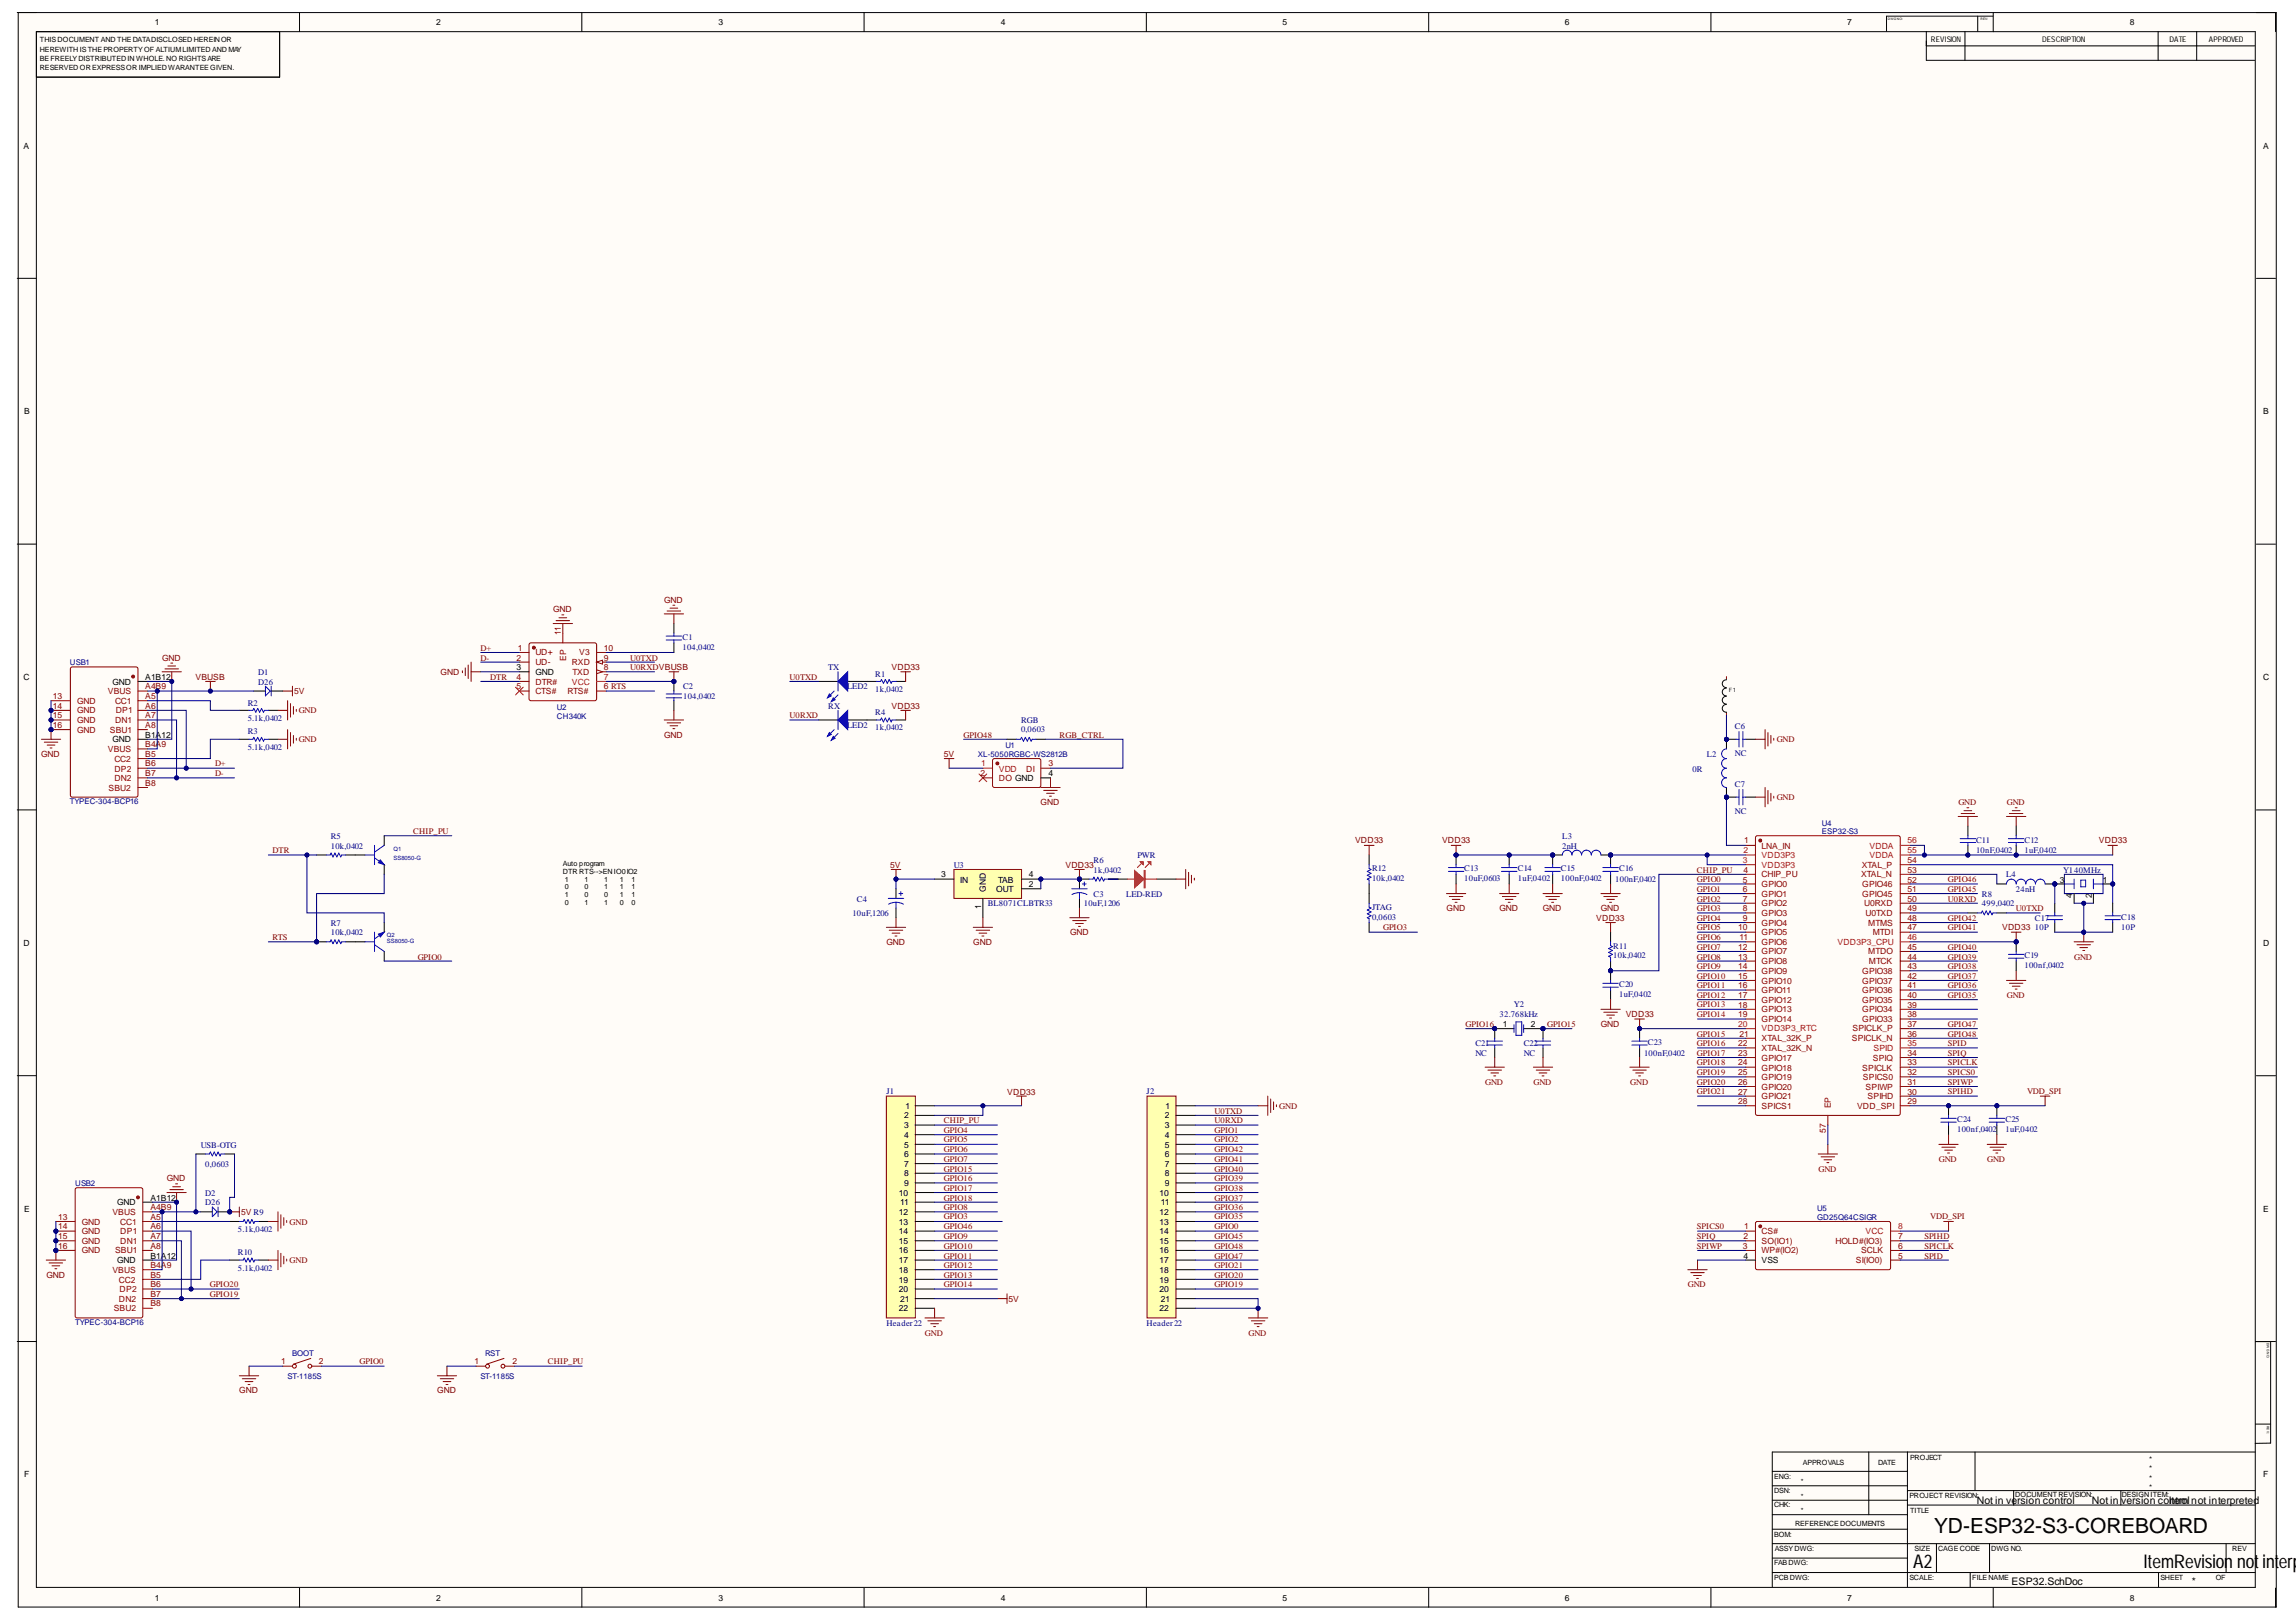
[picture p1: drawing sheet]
<svg xmlns="http://www.w3.org/2000/svg" width="297mm" height="210mm" viewBox="0 0 297 210" stroke-linecap="round" stroke-linejoin="round" font-family="sans-serif">
<defs><g id="words">
<text font-size="2.7" x="250.2" y="198.4">YD-ESP32-S3-COREBOARD</text>
<g font-size="2.5">
<text x="247.5" y="202.9">A2</text>
<text x="277.3" y="202.9">ItemRevision not</text>
<text x="292.7" y="202.9">int</text>
<text x="294.8" y="202.9">erpr</text>
</g>
<g font-size="1.4">
<text x="255.7" y="194.6">Not in version control</text>
<text x="270.6" y="194.6">Not in version controlnot interpreted</text>
<text x="280.6" y="194.6">Item</text>
<text x="260.2" y="205.1">ESP32.SchDoc</text>
<text x="283.6" y="205.1">*</text>
</g>
<g font-size="1.1">
<text x="20" y="3.3">1</text>
<text x="56.4" y="3.3">2</text>
<text x="92.9" y="3.3">3</text>
<text x="129.5" y="3.3">4</text>
<text x="165.9" y="3.3">5</text>
<text x="202.5" y="3.3">6</text>
<text x="239" y="3.3">7</text>
<text x="275.5" y="3.3">8</text>
<text x="3" y="19.3">A</text>
<text x="292.8" y="19.3">A</text>
<text x="3.1" y="53.6">B</text>
<text x="292.8" y="53.6">B</text>
<text x="3" y="88">C</text>
<text x="14.5" y="88.6">GND</text>
<text x="18.8" y="87.9">A1B12</text>
<text x="66.8" y="86.8">3</text>
<text x="69.3" y="87.3">GND</text>
<text x="292.8" y="88">C</text>
<text x="18.8" y="95.5">B1A12</text>
<text x="14.5" y="96">GND</text>
<text x="135.6" y="100.4">4</text>
<text x="121.8" y="113.5">3</text>
<text x="133.1" y="113.5">4</text>
<text x="124.2" y="114.2">IN</text>
<text x="126.9" y="117.7" transform="rotate(-90 126.9 117.7)">1</text>
<text x="127.5" y="115.4" transform="rotate(-90 127.5 115.4)">GND</text>
<text x="128.9" y="115.4">OUT</text>
<text x="129.1" y="114.2">TAB</text>
<text x="133.1" y="114.8">2</text>
<text x="266.5" y="114.2">3</text>
<text x="268.1" y="116.2" transform="rotate(-90 268.1 116.2)">4</text>
<text x="270.6" y="116.2" transform="rotate(-90 270.6 116.2)">2</text>
<text x="272.1" y="114.2">1</text>
<text x="3" y="122.4">D</text>
<text x="292.8" y="122.4">D</text>
<text x="194.4" y="132.9">1</text>
<text x="198.1" y="132.9">2</text>
<text x="117.1" y="143.5">1</text>
<text x="150.8" y="143.5">1</text>
<text x="117" y="144.7">2</text>
<text x="117" y="146">3</text>
<text x="117" y="147.2">4</text>
<text x="117" y="148.5">5</text>
<text x="117" y="149.8">6</text>
<text x="150.7" y="144.7">2</text>
<text x="150.7" y="146">3</text>
<text x="150.7" y="147.2">4</text>
<text x="150.7" y="148.5">5</text>
<text x="150.7" y="149.8">6</text>
<text x="15.1" y="155.9">GND</text>
<text x="19.5" y="155.4">A1B12</text>
<text x="116.3" y="154.8">10</text>
<text x="116.5" y="155.9">11</text>
<text x="117" y="151">7</text>
<text x="117" y="152.2">8</text>
<text x="117" y="153.5">9</text>
<text x="150" y="154.8">10</text>
<text x="150.2" y="155.9">11</text>
<text x="150.7" y="151">7</text>
<text x="150.7" y="152.2">8</text>
<text x="150.7" y="153.5">9</text>
<text x="3.1" y="156.8">E</text>
<text x="116.3" y="157.2">12</text>
<text x="116.3" y="158.5">13</text>
<text x="116.3" y="159.8">14</text>
<text x="116.3" y="160.9">15</text>
<text x="150" y="157.2">12</text>
<text x="150" y="158.5">13</text>
<text x="150" y="159.8">14</text>
<text x="150" y="160.9">15</text>
<text x="292.8" y="156.8">E</text>
<text x="15.1" y="163.5">GND</text>
<text x="19.5" y="162.9">B1A12</text>
<text x="116.3" y="162.2">16</text>
<text x="116.3" y="163.5">17</text>
<text x="116.3" y="164.7">18</text>
<text x="116.3" y="166">19</text>
<text x="116.3" y="167.2">20</text>
<text x="150" y="162.2">16</text>
<text x="150" y="163.5">17</text>
<text x="150" y="164.7">18</text>
<text x="150" y="166">19</text>
<text x="150" y="167.2">20</text>
<text x="225.5" y="162.9">4</text>
<text x="227.9" y="163.5">VSS</text>
<text x="116.3" y="169.7">22</text>
<text x="116.5" y="168.5">21</text>
<text x="150" y="169.7">22</text>
<text x="150.2" y="168.5">21</text>
<text x="3.1" y="191.2">F</text>
<text x="292.8" y="191.2">F</text>
<text x="20" y="207.1">1</text>
<text x="56.4" y="207.1">2</text>
<text x="92.9" y="207.1">3</text>
<text x="129.5" y="207.1">4</text>
<text x="165.9" y="207.1">5</text>
<text x="202.5" y="207.1">6</text>
<text x="239" y="207.1">7</text>
<text x="275.5" y="207.1">8</text>
</g>
<g font-size="1.1" fill="#800000">
<text x="85.9" y="78">GND</text>
<text x="71.5" y="79.2">GND</text>
<text x="21" y="85.5">GND</text>
<text x="25.3" y="87.9">VBUSB</text>
<text x="38.1" y="89.8">5V</text>
<text x="57" y="87.3">GND</text>
<text x="62.2" y="84.2">D+</text>
<text x="62.2" y="85.5">D-</text>
<text x="63.4" y="87.9">DTR</text>
<text x="81.5" y="86.7">U0RXDVBUSB</text>
<text x="81.5" y="85.5">U0TXD</text>
<text x="102.2" y="87.9">U0TXD</text>
<text x="115.4" y="86.8">VDD33</text>
<text x="38.6" y="92.3">GND</text>
<text x="85.9" y="95.5">GND</text>
<text x="102.2" y="92.9">U0RXD</text>
<text x="115.4" y="91.7">VDD33</text>
<text x="124.7" y="95.5">GPIO48</text>
<text x="137.1" y="95.5">RGB_CTRL</text>
<text x="5.3" y="97.9">GND</text>
<text x="27.8" y="100.4">D-</text>
<text x="27.8" y="99.2">D+</text>
<text x="38.6" y="96">GND</text>
<text x="122.1" y="97.9">5V</text>
<text x="229.9" y="96">GND</text>
<text x="53.4" y="108">CHIP_PU</text>
<text x="134.6" y="104.2">GND</text>
<text x="229.9" y="103.6">GND</text>
<text x="253.4" y="104.2">GND</text>
<text x="259.6" y="104.2">GND</text>
<text x="35.3" y="110.4">DTR</text>
<text x="115.2" y="112.3">5V</text>
<text x="137.8" y="112.3">VDD33</text>
<text x="175.3" y="109.1">VDD33</text>
<text x="186.6" y="109.1">VDD33</text>
<text x="219.5" y="112.9">CHIP_PU</text>
<text x="271.5" y="109.1">VDD33</text>
<text x="187.1" y="117.9">GND</text>
<text x="194" y="117.9">GND</text>
<text x="199.6" y="117.9">GND</text>
<text x="206.5" y="119.2">VDD33</text>
<text x="207.1" y="117.9">GND</text>
<text x="219.5" y="119.2">GPIO4</text>
<text x="219.5" y="114.1">GPIO0</text>
<text x="219.5" y="117.9">GPIO3</text>
<text x="219.5" y="115.4">GPIO1</text>
<text x="219.5" y="116.7">GPIO2</text>
<text x="252" y="119.2">GPIO42</text>
<text x="252" y="116.7">U0RXD</text>
<text x="252" y="114.1">GPIO46</text>
<text x="252" y="115.4">GPIO45</text>
<text x="260.8" y="117.9">U0TXD</text>
<text x="35.3" y="121.6">RTS</text>
<text x="54" y="124.2">GPIO0</text>
<text x="114.7" y="122.3">GND</text>
<text x="125.9" y="122.3">GND</text>
<text x="138.4" y="121.1">GND</text>
<text x="178.9" y="120.4">GPIO3</text>
<text x="219.5" y="120.4">GPIO5</text>
<text x="219.5" y="121.6">GPIO6</text>
<text x="219.5" y="122.9">GPIO7</text>
<text x="219.5" y="124.2">GPIO8</text>
<text x="219.5" y="125.4">GPIO9</text>
<text x="252" y="125.4">GPIO38</text>
<text x="252" y="124.2">GPIO39</text>
<text x="252" y="122.9">GPIO40</text>
<text x="252" y="120.4">GPIO41</text>
<text x="259" y="120.4">VDD33</text>
<text x="268.3" y="124.2">GND</text>
<text x="210.3" y="131.6">VDD33</text>
<text x="219.5" y="126.6">GPIO10</text>
<text x="219.5" y="127.9">GPIO11</text>
<text x="219.5" y="129.2">GPIO12</text>
<text x="219.5" y="130.4">GPIO13</text>
<text x="219.5" y="131.6">GPIO14</text>
<text x="252" y="129.2">GPIO35</text>
<text x="252" y="127.9">GPIO36</text>
<text x="252" y="126.6">GPIO37</text>
<text x="259.6" y="129.2">GND</text>
<text x="189.6" y="132.9">GPIO16</text>
<text x="200.2" y="132.9">GPIO15</text>
<text x="207.1" y="132.9">GND</text>
<text x="219.5" y="134.2">GPIO15</text>
<text x="219.5" y="135.4">GPIO16</text>
<text x="219.5" y="136.6">GPIO17</text>
<text x="219.5" y="137.9">GPIO18</text>
<text x="252" y="132.9">GPIO47</text>
<text x="252" y="134.2">GPIO48</text>
<text x="252" y="136.6">SPIQ</text>
<text x="252" y="135.4">SPID</text>
<text x="252" y="137.9">SPICLK</text>
<text x="130.3" y="141.7">VDD33</text>
<text x="165.5" y="143.5">GND</text>
<text x="192.1" y="140.4">GND</text>
<text x="198.4" y="140.4">GND</text>
<text x="210.9" y="140.4">GND</text>
<text x="219.5" y="139.1">GPIO19</text>
<text x="219.5" y="140.4">GPIO20</text>
<text x="219.5" y="141.6">GPIO21</text>
<text x="252" y="139.1">SPICS0</text>
<text x="252" y="140.4">SPIWP</text>
<text x="252" y="141.6">SPIHD</text>
<text x="262.2" y="141.6">VDD_SPI</text>
<text x="122.1" y="145.4">CHIP_PU</text>
<text x="122.1" y="146.7">GPIO4</text>
<text x="122.1" y="147.8">GPIO5</text>
<text x="122.1" y="149.1">GPIO6</text>
<text x="157.1" y="145.4">U0RXD</text>
<text x="157.1" y="144.1">U0TXD</text>
<text x="157.1" y="149.1">GPIO42</text>
<text x="157.1" y="147.8">GPIO2</text>
<text x="157.1" y="146.7">GPIO1</text>
<text x="21.6" y="152.8">GND</text>
<text x="122.1" y="150.4">GPIO7</text>
<text x="122.1" y="151.6">GPIO15</text>
<text x="122.1" y="152.8">GPIO16</text>
<text x="122.1" y="154.1">GPIO17</text>
<text x="122.1" y="155.4">GPIO18</text>
<text x="157.1" y="155.4">GPIO37</text>
<text x="157.1" y="154.1">GPIO38</text>
<text x="157.1" y="152.8">GPIO39</text>
<text x="157.1" y="151.6">GPIO40</text>
<text x="157.1" y="150.4">GPIO41</text>
<text x="235.3" y="151.6">GND</text>
<text x="250.8" y="150.4">GND</text>
<text x="257.1" y="150.4">GND</text>
<text x="31.2" y="157.2">5V R9</text>
<text x="37.5" y="158.5">GND</text>
<text x="122.1" y="156.6">GPIO8</text>
<text x="122.1" y="157.8">GPIO3</text>
<text x="122.1" y="159.1">GPIO46</text>
<text x="122.1" y="161.6">GPIO10</text>
<text x="122.1" y="160.3">GPIO9</text>
<text x="157.1" y="159.1">GPIO0</text>
<text x="157.1" y="157.8">GPIO35</text>
<text x="157.1" y="156.6">GPIO36</text>
<text x="157.1" y="160.3">GPIO45</text>
<text x="157.1" y="161.6">GPIO48</text>
<text x="219.5" y="159.1">SPICS0</text>
<text x="219.5" y="160.3">SPIQ</text>
<text x="219.5" y="161.6">SPIWP</text>
<text x="249" y="161.6">SPICLK</text>
<text x="249" y="160.3">SPIHD</text>
<text x="249.7" y="157.8">VDD_SPI</text>
<text x="6" y="165.3">GND</text>
<text x="27.1" y="166.6">GPIO20</text>
<text x="27.1" y="167.9">GPIO19</text>
<text x="37.5" y="163.5">GND</text>
<text x="122.1" y="162.9">GPIO11</text>
<text x="122.1" y="164.1">GPIO12</text>
<text x="122.1" y="165.3">GPIO13</text>
<text x="122.1" y="166.6">GPIO14</text>
<text x="157.1" y="164.1">GPIO21</text>
<text x="157.1" y="166.6">GPIO19</text>
<text x="157.1" y="165.3">GPIO20</text>
<text x="157.1" y="162.9">GPIO47</text>
<text x="218.4" y="166.6">GND</text>
<text x="249" y="162.9">SPID</text>
<text x="119.7" y="172.8">GND</text>
<text x="130.5" y="168.5">5V</text>
<text x="161.5" y="172.8">GND</text>
<text x="46.5" y="176.6">GPIO0</text>
<text x="70.9" y="176.6">CHIP_PU</text>
<text x="31" y="180.3">GND</text>
<text x="56.6" y="180.3">GND</text>
</g>
<g font-size="1.1" fill="#800">
<text x="72.6" y="82.2" transform="rotate(-90 72.6 82.2)">11</text>
<text x="14" y="89.8">VBUS</text>
<text x="18.8" y="89.2">A4B9</text>
<text x="66.8" y="85.5">2</text>
<text x="66.8" y="87.9">4</text>
<text x="66.8" y="89.2">5</text>
<text x="67" y="84.2">1</text>
<text x="69.3" y="84.8">UD+</text>
<text x="69.3" y="86.1">UD-</text>
<text x="69.3" y="88.6">DTR#</text>
<text x="69.3" y="89.8">CTS#</text>
<text x="73.2" y="85.5" transform="rotate(-90 73.2 85.5)">EP</text>
<text x="73.4" y="89.8">RTS#</text>
<text x="74" y="86.1">RXD</text>
<text x="74.1" y="87.3">TXD</text>
<text x="74.9" y="84.8">V3</text>
<text x="78.1" y="89.2">6 RTS</text>
<text x="78.1" y="86.8">8</text>
<text x="78.1" y="85.5">9</text>
<text x="78.1" y="84.2">10</text>
<text x="6.9" y="94.2">16</text>
<text x="6.9" y="92.9">15</text>
<text x="6.9" y="91.7">14</text>
<text x="6.9" y="90.5">13</text>
<text x="10" y="94.9">GND</text>
<text x="10" y="93.6">GND</text>
<text x="10" y="92.3">GND</text>
<text x="10" y="91.1">GND</text>
<text x="14.2" y="94.9">SBU1</text>
<text x="14.9" y="93.6">DN1</text>
<text x="14.9" y="91.1">CC1</text>
<text x="15" y="92.3">DP1</text>
<text x="18.8" y="94.2">A8</text>
<text x="18.8" y="92.9">A7</text>
<text x="18.8" y="91.7">A6</text>
<text x="18.8" y="90.5">A5</text>
<text x="14" y="97.3">VBUS</text>
<text x="14.8" y="101">DN2</text>
<text x="14.8" y="99.9">DP2</text>
<text x="14.8" y="98.6">CC2</text>
<text x="18.8" y="101.7">B8</text>
<text x="18.8" y="100.4">B7</text>
<text x="18.8" y="99.2">B6</text>
<text x="18.8" y="97.9">B5</text>
<text x="18.8" y="96.7">B4A9</text>
<text x="126.9" y="100.4">2</text>
<text x="129.2" y="101">DO GND</text>
<text x="132.8" y="99.9">DI</text>
<text x="135.6" y="99.2">3</text>
<text x="14" y="102.3">SBU2</text>
<text x="225.5" y="112.9">4</text>
<text x="225.6" y="109.1">1</text>
<text x="227.9" y="109.8">LNA_IN</text>
<text x="227.9" y="113.5">CHIP_PU</text>
<text x="240.8" y="113.5">XTAL_N</text>
<text x="240.8" y="112.3">XTAL_P</text>
<text x="246.8" y="112.9">53</text>
<text x="246.8" y="111.7">54</text>
<text x="225.5" y="114.2">5</text>
<text x="225.5" y="115.4">6</text>
<text x="225.5" y="116.7">7</text>
<text x="225.5" y="117.9">8</text>
<text x="225.5" y="119.2">9</text>
<text x="227.9" y="114.8">GPIO0</text>
<text x="227.9" y="116.1">GPIO1</text>
<text x="227.9" y="117.3">GPIO2</text>
<text x="227.9" y="118.5">GPIO3</text>
<text x="227.9" y="119.8">GPIO4</text>
<text x="240.9" y="116.1">GPIO45</text>
<text x="240.9" y="114.8">GPIO46</text>
<text x="241.2" y="117.3">U0RXD</text>
<text x="241.4" y="118.5">U0TXD</text>
<text x="241.7" y="119.8">MTMS</text>
<text x="246.8" y="119.2">48</text>
<text x="246.8" y="117.9">49</text>
<text x="246.8" y="116.7">50</text>
<text x="246.8" y="115.4">51</text>
<text x="246.8" y="114.2">52</text>
<text x="224.9" y="120.4">10</text>
<text x="224.9" y="122.9">12</text>
<text x="224.9" y="124.2">13</text>
<text x="224.9" y="125.4">14</text>
<text x="225" y="121.6">11</text>
<text x="227.9" y="121.1">GPIO5</text>
<text x="227.9" y="122.3">GPIO6</text>
<text x="227.9" y="123.5">GPIO7</text>
<text x="227.9" y="124.8">GPIO8</text>
<text x="241.7" y="123.5">MTDO</text>
<text x="241.8" y="124.8">MTCK</text>
<text x="242.3" y="121.1">MTDI</text>
<text x="246.8" y="125.4">43</text>
<text x="246.8" y="124.2">44</text>
<text x="246.8" y="122.9">45</text>
<text x="246.8" y="120.4">47</text>
<text x="224.9" y="126.6">15</text>
<text x="224.9" y="127.9">16</text>
<text x="224.9" y="129.2">17</text>
<text x="224.9" y="130.4">18</text>
<text x="224.9" y="131.6">19</text>
<text x="227.9" y="126">GPIO9</text>
<text x="227.9" y="127.3">GPIO10</text>
<text x="227.9" y="128.5">GPIO11</text>
<text x="227.9" y="129.8">GPIO12</text>
<text x="227.9" y="131">GPIO13</text>
<text x="240.9" y="131">GPIO34</text>
<text x="240.9" y="129.8">GPIO35</text>
<text x="240.9" y="128.5">GPIO36</text>
<text x="240.9" y="127.3">GPIO37</text>
<text x="240.9" y="126">GPIO38</text>
<text x="246.8" y="131.6">38</text>
<text x="246.8" y="130.4">39</text>
<text x="246.8" y="129.2">40</text>
<text x="246.8" y="127.9">41</text>
<text x="246.8" y="126.6">42</text>
<text x="224.9" y="135.4">22</text>
<text x="224.9" y="136.6">23</text>
<text x="224.9" y="137.9">24</text>
<text x="225" y="134.2">21</text>
<text x="227.9" y="132.3">GPIO14</text>
<text x="227.9" y="134.7">XTAL_32K_P</text>
<text x="227.9" y="136">XTAL_32K_N</text>
<text x="227.9" y="137.3">GPIO17</text>
<text x="239.6" y="134.7">SPICLK_N</text>
<text x="239.7" y="133.5">SPICLK_P</text>
<text x="240.9" y="132.3">GPIO33</text>
<text x="242.3" y="137.3">SPIQ</text>
<text x="246.8" y="137.9">33</text>
<text x="246.8" y="136.6">34</text>
<text x="246.8" y="134.2">36</text>
<text x="246.8" y="132.9">37</text>
<text x="224.9" y="139.1">25</text>
<text x="224.9" y="140.4">26</text>
<text x="224.9" y="141.7">27</text>
<text x="224.9" y="142.9">28</text>
<text x="227.9" y="138.5">GPIO18</text>
<text x="227.9" y="139.7">GPIO19</text>
<text x="227.9" y="141">GPIO20</text>
<text x="227.9" y="142.3">GPIO21</text>
<text x="227.9" y="143.5">SPICS1</text>
<text x="236.9" y="143.4" transform="rotate(-90 236.9 143.4)">EP</text>
<text x="240.3" y="143.5">VDD_SPI</text>
<text x="240.9" y="138.5">SPICLK</text>
<text x="241" y="139.7">SPICS0</text>
<text x="241.4" y="141">SPIWP</text>
<text x="241.6" y="142.3">SPIHD</text>
<text x="246.8" y="142.9">29</text>
<text x="246.8" y="141.7">30</text>
<text x="246.8" y="140.4">31</text>
<text x="246.8" y="139.1">32</text>
<text x="236.2" y="146.6" transform="rotate(-90 236.2 146.6)">57</text>
<text x="7.5" y="161.6">16</text>
<text x="7.5" y="160.3">15</text>
<text x="7.5" y="159.1">14</text>
<text x="7.5" y="157.9">13</text>
<text x="10.6" y="160.9">GND</text>
<text x="10.6" y="159.8">GND</text>
<text x="10.6" y="158.5">GND</text>
<text x="14.5" y="157.2">VBUS</text>
<text x="15.6" y="160.9">DN1</text>
<text x="15.6" y="159.8">DP1</text>
<text x="15.6" y="158.5">CC1</text>
<text x="19.5" y="161.6">A8</text>
<text x="19.5" y="160.3">A7</text>
<text x="19.5" y="159.1">A6</text>
<text x="19.5" y="157.9">A5</text>
<text x="19.5" y="156.6">A4B9</text>
<text x="225.5" y="161.6">3</text>
<text x="225.5" y="160.3">2</text>
<text x="225.6" y="159.1">1</text>
<text x="227.9" y="159.8">CS#</text>
<text x="227.9" y="160.9">SO(IO1)</text>
<text x="237.5" y="160.9">HOLD#(IO3)</text>
<text x="245.6" y="161.6">6</text>
<text x="245.6" y="160.3">7</text>
<text x="10.6" y="162.2">GND</text>
<text x="14.5" y="164.7">VBUS</text>
<text x="14.9" y="162.2">SBU1</text>
<text x="15.4" y="166">CC2</text>
<text x="15.5" y="167.2">DP2</text>
<text x="19.5" y="167.9">B7</text>
<text x="19.5" y="166.6">B6</text>
<text x="19.5" y="165.3">B5</text>
<text x="19.5" y="164.1">B4A9</text>
<text x="227.9" y="162.2">WP#(IO2)</text>
<text x="240.1" y="163.5">SI(IO0)</text>
<text x="240.8" y="162.2">SCLK</text>
<text x="245.6" y="162.9">5</text>
<text x="14.7" y="169.7">SBU2</text>
<text x="15.4" y="168.5">DN2</text>
<text x="19.5" y="169">B8</text>
<text x="36.4" y="176.6">1</text>
<text x="41.3" y="176.6">2</text>
<text x="61.4" y="176.6">1</text>
<text x="66.3" y="176.6">2</text>
</g>
<g font-size="1.1" fill="#000080">
<text x="88.3" y="82.9">C1</text>
<text x="33.4" y="87.3">D1</text>
<text x="33.4" y="88.6">D26</text>
<text x="88.3" y="84.1">104,0402</text>
<text x="88.4" y="89.2">C2</text>
<text x="107.1" y="86.7">TX</text>
<text x="109.6" y="89.2">LED2</text>
<text x="113.2" y="87.6">R1</text>
<text x="113.2" y="89.5">1k,0402</text>
<text x="32.1" y="91.3">R2</text>
<text x="32.1" y="93.3">5.1k,0402</text>
<text x="32.1" y="95">R3</text>
<text x="88.4" y="90.5">104,0402</text>
<text x="107.1" y="91.7">RX</text>
<text x="109.6" y="94.2">LED2</text>
<text x="113.2" y="92.6">R4</text>
<text x="113.2" y="94.5">1k,0402</text>
<text x="132.1" y="93.6">RGB</text>
<text x="132.1" y="94.8">0,0603</text>
<text x="224.4" y="94.4">C6</text>
<text x="32.1" y="97.1">5.1k,0402</text>
<text x="218.9" y="99.9">0R</text>
<text x="220.8" y="97.9">L2</text>
<text x="224.4" y="97.8">NC</text>
<text x="224.4" y="101.8">C7</text>
<text x="224.4" y="105.3">NC</text>
<text x="42.8" y="108.6">R5</text>
<text x="42.8" y="109.8">10k,0402</text>
<text x="123.4" y="112.3">U3</text>
<text x="141.5" y="111.7">R6</text>
<text x="141.5" y="112.9">1k,0402</text>
<text x="147.1" y="111">PWR</text>
<text x="177.5" y="112.8">R12</text>
<text x="189.4" y="112.8">C13</text>
<text x="196.4" y="112.8">C14</text>
<text x="201.9" y="112.8">C15</text>
<text x="202.1" y="109.8">2nH</text>
<text x="202.1" y="108.6">L3</text>
<text x="209.5" y="112.8">C16</text>
<text x="255.6" y="109.1">C11</text>
<text x="255.6" y="110.3">10nF,0402</text>
<text x="259.5" y="113.5">L4</text>
<text x="261.9" y="109.1">C12</text>
<text x="261.9" y="110.3">1uF,0402</text>
<text x="266.9" y="112.9">Y140MHz</text>
<text x="42.8" y="119.8">R7</text>
<text x="110.3" y="118.5">10uF,1206</text>
<text x="110.9" y="116.7">C4</text>
<text x="127.8" y="117.3">BL8071CLBTR33</text>
<text x="140.2" y="117.3">10uF,1206</text>
<text x="141.5" y="116.1">C3</text>
<text x="145.7" y="116.1">LED-RED</text>
<text x="177.5" y="114">10k,0402</text>
<text x="177.5" y="117.8">JTAG</text>
<text x="177.5" y="119">0,0603</text>
<text x="189.4" y="114">10uF,0603</text>
<text x="196.4" y="114">1uF,0402</text>
<text x="201.9" y="114">100nF,0402</text>
<text x="209" y="114.1">100nF,0402</text>
<text x="256.4" y="116.1">R8</text>
<text x="256.4" y="117.3">499,0402</text>
<text x="260.8" y="115.4">24nH</text>
<text x="263.3" y="119.2">C17</text>
<text x="274.4" y="119">C18</text>
<text x="42.8" y="121.1">10k,0402</text>
<text x="208.7" y="122.7">R11</text>
<text x="208.7" y="124">10k,0402</text>
<text x="261.9" y="124">C19</text>
<text x="261.9" y="125.3">100nf,0402</text>
<text x="263.3" y="120.4">10P</text>
<text x="274.4" y="120.3">10P</text>
<text x="194" y="131.6">32.768kHz</text>
<text x="195.9" y="130.4">Y2</text>
<text x="209.5" y="127.7">C20</text>
<text x="209.5" y="129">1uF,0402</text>
<text x="190.9" y="135.4">C21</text>
<text x="190.9" y="136.6">NC</text>
<text x="197.1" y="135.4">C22</text>
<text x="197.1" y="136.6">NC</text>
<text x="212.7" y="136.6">100nF,0402</text>
<text x="213.2" y="135.3">C23</text>
<text x="114.7" y="141.6">J1</text>
<text x="148.3" y="141.6">J2</text>
<text x="26" y="148.5">USB-OTG</text>
<text x="253.2" y="145.2">C24</text>
<text x="253.2" y="146.5">100nf,0402</text>
<text x="259.5" y="145.2">C25</text>
<text x="259.5" y="146.5">1uF,0402</text>
<text x="26.6" y="154.8">D2</text>
<text x="26.6" y="155.9">D26</text>
<text x="26.6" y="151">0,0603</text>
<text x="30.8" y="159.5">5.1k,0402</text>
<text x="30.8" y="162.5">R10</text>
<text x="30.8" y="164.5">5.1k,0402</text>
<text x="114.7" y="171.6">Header22</text>
<text x="148.3" y="171.6">Header22</text>
</g>
<g font-size="1.1" fill="#f00">
<text x="74" y="88.6">VCC</text>
<text x="78.1" y="87.9">7</text>
<text x="126.9" y="99.2">1</text>
<text x="129.2" y="99.9">VDD</text>
<text x="225.5" y="111.7">3</text>
<text x="225.5" y="110.4">2</text>
<text x="227.9" y="111.1">VDD3P3</text>
<text x="227.9" y="112.3">VDD3P3</text>
<text x="241.9" y="111.1">VDDA</text>
<text x="241.9" y="109.8">VDDA</text>
<text x="246.8" y="110.4">55</text>
<text x="246.8" y="109.1">56</text>
<text x="237.7" y="122.3">VDD3P3_CPU</text>
<text x="246.8" y="121.6">46</text>
<text x="224.9" y="132.9">20</text>
<text x="227.9" y="133.5">VDD3P3_RTC</text>
<text x="242.4" y="136">SPID</text>
<text x="246.8" y="135.4">35</text>
<text x="241.4" y="159.8">VCC</text>
<text x="245.6" y="159.1">8</text>
</g>
<g font-size="1">
<text x="249.8" y="5.4">REVISION</text>
<text x="264.2" y="5.4">DESCRIPTION</text>
<text x="280.7" y="5.4">DATE</text>
<text x="285.8" y="5.4">APPROVED</text>
<text x="278.1" y="191.6">*</text>
<text x="278.1" y="189.2">*</text>
<text x="278.1" y="190.4">*</text>
<text x="278.1" y="192.8">*</text>
</g>
<g font-size="1" fill="#000080">
<text x="9" y="86.1">USB1</text>
<text x="72.1" y="91.8">U2</text>
<text x="72.1" y="93">CH340K</text>
<text x="126.5" y="98">XL-5050RGBC-WS2812B</text>
<text x="130.1" y="96.8">U1</text>
<text x="9" y="104.1">TYPEC-304-BCP16</text>
<text x="235.7" y="106.9">U4</text>
<text x="235.7" y="108">ESP32-S3</text>
<text x="9.7" y="153.5">USB2</text>
<text x="235.1" y="156.7">U5</text>
<text x="235.1" y="157.9">GD25Q64CSIGR</text>
<text x="9.7" y="171.5">TYPEC-304-BCP16</text>
<text x="37.2" y="178.5">ST-1185S</text>
<text x="37.8" y="175.5">BOOT</text>
<text x="62.2" y="178.5">ST-1185S</text>
<text x="62.7" y="175.5">RST</text>
</g>
<g font-size=".9">
<text x="5.2" y="5.5">THIS DOCUMENT AND THEDATADISCLOSED HEREIN OR</text>
<text x="5.2" y="6.7">HEREWITH ISTHEPROPERTYOF ALTIUM LIMITED AND MAY</text>
<text x="5.2" y="7.8">BEFREELYDISTRIBUTED IN WHOLE. NO RIGHTSARE</text>
<text x="5.2" y="9">RESERVED OR EXPRESSOR IMPLIED WARANTEEGIVEN.</text>
<text x="72.8" y="112.1">Auto program</text>
<text x="72.8" y="113.1">DTR RTS--&gt;EN IO0 IO2</text>
<text x="73.1" y="114.1">1</text>
<text x="73.1" y="115.1">0</text>
<text x="73.1" y="116.1">1</text>
<text x="73.1" y="117.1">0</text>
<text x="75.6" y="114.1">1</text>
<text x="75.6" y="115.1">0</text>
<text x="75.6" y="116.1">0</text>
<text x="75.6" y="117.1">1</text>
<text x="78.1" y="114.1">1</text>
<text x="78.1" y="115.1">1</text>
<text x="78.1" y="116.1">0</text>
<text x="78.1" y="117.1">1</text>
<text x="80.2" y="114.1">1</text>
<text x="80.2" y="115.1">1</text>
<text x="80.2" y="116.1">1</text>
<text x="80.2" y="117.1">0</text>
<text x="81.7" y="114.1">1</text>
<text x="81.7" y="115.1">1</text>
<text x="81.7" y="116.1">1</text>
<text x="81.7" y="117.1">0</text>
<text x="229.5" y="191.3">ENG:</text>
<text x="233.2" y="189.6">APPROVALS</text>
<text x="243" y="189.6">DATE</text>
<text x="247.1" y="189">PROJECT</text>
<text x="229.5" y="193.2">DSN:</text>
<text x="229.5" y="195.1">CHK:</text>
<text x="232.2" y="197.4">REFERENCE DOCUMENTS</text>
<text x="233" y="192.1">*</text>
<text x="233" y="194">*</text>
<text x="233" y="195.7">*</text>
<text x="247" y="193.9">PROJECT REVISION:</text>
<text x="247.1" y="195.7">TITLE</text>
<text x="260.7" y="193.7">DOCUMENT REVISION:</text>
<text x="274.5" y="193.7">DESIGN ITEM:</text>
<text x="229.5" y="198.9">BOM:</text>
<text x="229.5" y="202.6">FABDWG:</text>
<text x="229.6" y="200.7">ASSYDWG:</text>
<text x="247.7" y="200.7">SIZE</text>
<text x="250.7" y="200.7">CAGECODE</text>
<text x="257.6" y="200.7">DWG NO.</text>
<text x="288.8" y="200.7">REV</text>
<text x="229.5" y="204.4">PCBDWG:</text>
<text x="247" y="204.4">SCALE:</text>
<text x="255.1" y="204.4">FILENAME</text>
<text x="279.5" y="204.4">SHEET</text>
<text x="286.7" y="204.4">OF</text>
</g>
<text font-size=".8" x="223.7" y="89.5">F1</text>
<g font-size=".8" fill="#000080">
<text x="50.9" y="110.2">Q1</text>
<text x="50.9" y="111.3">SS8050-G</text>
<text x="50.1" y="121.2">Q2</text>
<text x="50.1" y="122.1">SS8050-G</text>
</g>
<g font-size=".4">
<text x="244.2" y="2.5">DWG NO:</text>
<text x="256.2" y="2.5">REV:</text>
<text x="293.3" y="173.8" transform="rotate(90 293.3 173.8)">DWG NO:</text>
<text x="293.3" y="184.5" transform="rotate(90 293.3 184.5)">REV:</text>
</g>
</g></defs>
<g fill="#fffcf8">
<path d="M2.2 1.6h292.2v206.4h-292.2z" fill-rule="evenodd"/>
<path d="M4.7 4.1h287.2v201.4h-287.2z" fill-rule="evenodd"/>
</g>
<g fill="none" stroke="#000" stroke-width=".13">
<path d="M2.2 1.6h292.3v206.4h-292.1v-206.4M4.7 4.1h287.1v201.3h-287.1zM4.7 4.1h31.5v5.9h-31.5zM38.7 1.6v2.5M75.3 1.6v2.5M111.8 1.6v2.5M148.3 1.6v2.5M184.8 1.6v2.5M221.3 1.6v2.5M249.2 4.1v3.7h42.5M249.2 5.9h42.5M254.2 4.1v3.7"/>
<path d="M255.9 2.1v2M257.8 2.1h-13.7v2M257.9 1.6v2.5M279.2 4.1v3.7M284.2 4.1v3.7M294.4 1.6v2.5M2.2 36h2.5M291.9 36h2.5M2.2 70.4h2.5M291.9 70.4h2.5M105.9 88.2h2.5M109.7 88.2h3.7"/>
<path d="M115.9 88.2h1.3M2.2 104.8h2.5M291.9 104.8h2.5M2.2 139.2h2.5M291.9 139.2h2.5M2.2 173.6h2.5M293.8 173.6v13.2h-2M294.4 173.6h-2.6M229.3 192.3h17.5M229.3 190.4h17.5M229.3 196h17.5M229.3 194.1h17.5"/>
<path d="M229.3 199.8h62.4M229.3 197.9h17.5M241.8 187.9v8.1M246.8 192.9h44.9M246.8 187.9v17.5M246.8 194.8h44.9M250.5 199.8v3.7M255.5 187.9v5M257.4 199.8v3.7M260.5 192.9v1.9M274.4 192.9v1.9M288 199.8v3.7"/>
<path d="M291.7 187.9h-62.4v17.5M291.8 184.3h2M38.8 205.5v2.5M75.3 205.5v2.5M111.8 205.5v2.5M148.3 205.5v2.5M184.8 205.5v2.5M221.3 205.5v2.5M229.3 203.5h62.4M229.3 201.6h17.5M254.9 203.5v1.9M257.9 205.5v2.5"/>
<path d="M279.3 203.5v1.9M294.4 205.5v2.5"/>
</g>
<path d="M113.4 88.2h.5l.1-.3 .3 .5 .2-.5 .3 .5 .2-.5 .3 .5 .1-.2h.5" fill="none" stroke="#00f" stroke-width=".13"/>
<path d="M108.4 88.2l1.3-1.3v2.5z" fill="#00f"/>
<path d="M107.9 89.4l-.9 .9M108.4 88.2l1.3-1.3v2.5zM108.4 89.9l-.9 .9" fill="none" stroke="#00f" stroke-width=".13"/>
<path d="M107.3 89.8l.2 .3-.5 .2z" fill="#00f"/>
<path d="M107.3 89.8l.2 .3-.5 .2z" fill="none" stroke="#00f" stroke-width=".13"/>
<path d="M107.8 90.3l.2 .3-.5 .2z" fill="#00f"/>
<path d="M107.8 90.3l.2 .3-.5 .2zM108.4 86.9v2.5M113.4 93.2h.5l.1-.3 .3 .5 .2-.5 .3 .5 .2-.5 .3 .5 .1-.2h.5" fill="none" stroke="#00f" stroke-width=".13"/>
<path d="M105.9 93.2h2.5M109.7 93.2h3.7M115.9 93.2h1.3" fill="none" stroke="#000" stroke-width=".13"/>
<path d="M108.4 93.2l1.3-1.3v2.5z" fill="#00f"/>
<path d="M107.9 94.4l-.9 .9M108.4 93.2l1.3-1.3v2.5zM108.4 94.9l-.9 .9" fill="none" stroke="#00f" stroke-width=".13"/>
<path d="M107.3 94.8l.2 .2-.5 .3z" fill="#00f"/>
<path d="M107.3 94.8l.2 .2-.5 .3z" fill="none" stroke="#00f" stroke-width=".13"/>
<path d="M107.8 95.3l.2 .2-.5 .3z" fill="#00f"/>
<path d="M107.8 95.3l.2 .2-.5 .3zM108.4 91.9v2.5" fill="none" stroke="#00f" stroke-width=".13"/>
<path d="M36.6 89.4h1.2M37.8 88.8v1.3M115.3 112.5h1.2M115.9 112.5v1.3" fill="none" stroke="#800000" stroke-width=".13"/>
<circle cx="115.9" cy="113.8" r=".25" fill="#000080"/>
<circle cx="115.9" cy="113.8" r=".25" fill="none" stroke="#000080" stroke-width=".13"/>
<circle cx="134.7" cy="113.8" r=".25" fill="#000080"/>
<circle cx="134.7" cy="113.8" r=".25" fill="none" stroke="#000080" stroke-width=".13"/>
<path d="M123.4 112.5h8.8v3.8h-8.8z" fill-rule="evenodd" fill="#ffffb0"/>
<path d="M123.4 112.5h8.8v3.8h-8.8z" fill="none" stroke="#800000" stroke-width=".13"/>
<path d="M120.9 113.8h2.5M127.2 116.3v2.5M132.2 113.8h2.5M132.2 115h2.5" fill="none" stroke="#000" stroke-width=".13"/>
<circle cx="134.7" cy="113.8" r=".25" fill="#000080"/>
<circle cx="134.7" cy="113.8" r=".25" fill="none" stroke="#000080" stroke-width=".13"/>
<path d="M115.9 115v1.3M115.9 117.5v1.3" fill="none" stroke="#000" stroke-width=".13"/>
<path d="M114.9 116.3h2M115.9 116.8l1 .2M115.9 116.8l-1 .2M115.9 116.8v.7M116.3 115.6h.5M116.5 115.4v.5" fill="none" stroke="#00f" stroke-width=".13"/>
<path d="M115.9 118.8v1.2M114.7 120h2.5M115 120.4h1.8M115.4 120.8h1M115.8 121.1h.2" fill="none" stroke="#800000" stroke-width=".13"/>
<circle cx="139.7" cy="113.8" r=".25" fill="#000080"/>
<circle cx="139.7" cy="113.8" r=".25" fill="none" stroke="#000080" stroke-width=".13"/>
<path d="M139.7 113.8v1.2" fill="none" stroke="#000" stroke-width=".13"/>
<circle cx="139.7" cy="113.8" r=".25" fill="#000080"/>
<circle cx="139.7" cy="113.8" r=".25" fill="none" stroke="#000080" stroke-width=".13"/>
<path d="M139.7 116.3v1.2" fill="none" stroke="#000" stroke-width=".13"/>
<path d="M138.7 115h2M139.7 115.5l.9 .3M139.7 115.5l-1 .3M139.7 115.5v.8M140 114.4h.5M140.3 114.1v.5" fill="none" stroke="#00f" stroke-width=".13"/>
<path d="M138.4 118.8h2.5M138.8 119.1h1.7M139.2 119.5h1M139.5 119.9h.3M139.7 117.5v1.3M152.1 113.8h1.3M153.4 112.5v2.5M153.8 112.9v1.7M154.1 113.3v1M154.5 113.6v.3" fill="none" stroke="#800000" stroke-width=".13"/>
<circle cx="139.7" cy="113.8" r=".25" fill="#000080"/>
<circle cx="139.7" cy="113.8" r=".25" fill="none" stroke="#000080" stroke-width=".13"/>
<path d="M139.7 113.8h1.2" fill="none" stroke="#000" stroke-width=".13"/>
<circle cx="139.7" cy="113.8" r=".25" fill="#000080"/>
<circle cx="139.7" cy="113.8" r=".25" fill="none" stroke="#000080" stroke-width=".13"/>
<path d="M143.4 113.8h2.5M149.6 113.8h2.5" fill="none" stroke="#000" stroke-width=".13"/>
<path d="M140.9 113.8h.5l.1-.3 .3 .5 .2-.5 .3 .5 .2-.5 .3 .5 .1-.2h.5" fill="none" stroke="#00f" stroke-width=".13"/>
<path d="M145.9 113.8h3.7M147.6 111.8l-.5 .5M148.6 111.8l-.5 .5" fill="none" stroke="#f00" stroke-width=".13"/>
<path d="M146.8 112.6l1.2 1.2-1.2 1.1z" fill="#f00"/>
<path d="M146.8 112.6l1.2 1.2-1.2 1.1zM148 112.6h.1v2.3h-.1zM148.1 112.6v2.3" fill="none" stroke="#f00" stroke-width=".13"/>
<path d="M148.5 111.5h.4v.4z" fill="#f00"/>
<path d="M148.5 111.5h.4v.4z" fill="none" stroke="#f00" stroke-width=".13"/>
<path d="M147.5 111.5h.4v.4z" fill="#f00"/>
<path d="M147.5 111.5h.4v.4z" fill="none" stroke="#f00" stroke-width=".13"/>
<path d="M127.2 118.8v1.2M125.9 120h2.5M126.3 120.4h1.7M126.7 120.8h1M127 121.1h.3" fill="none" stroke="#800000" stroke-width=".13"/>
<path d="M41 110.6h1.2M44.7 110.6h1.3" fill="none" stroke="#000" stroke-width=".13"/>
<path d="M42.2 110.6h.5l.1-.2 .3 .5 .2-.5 .3 .5 .2-.5 .3 .5 .1-.3h.5" fill="none" stroke="#00f" stroke-width=".13"/>
<circle cx="41" cy="121.9" r=".25" fill="#000080"/>
<circle cx="41" cy="121.9" r=".25" fill="none" stroke="#000080" stroke-width=".13"/>
<path d="M41 121.9h1.2" fill="none" stroke="#000" stroke-width=".13"/>
<circle cx="41" cy="121.9" r=".25" fill="#000080"/>
<circle cx="41" cy="121.9" r=".25" fill="none" stroke="#000080" stroke-width=".13"/>
<path d="M44.7 121.9h1.3" fill="none" stroke="#000" stroke-width=".13"/>
<path d="M47.2 110.6h1.3M48.5 111l1.2 .9M48.5 109.4v2.5M49.7 109.4l-1.2 .9M42.2 121.9h.5l.1-.3 .3 .5 .2-.5 .3 .5 .2-.5 .3 .5 .1-.2h.5" fill="none" stroke="#00f" stroke-width=".13"/>
<path d="M49.2 111.3l.5 .6-.7-.3z" fill="#00f"/>
<path d="M49.2 111.3l.5 .6-.7-.3zM47.2 121.9h1.3M48.5 122.3l1.2 .8M48.5 120.6v2.5M49.7 120.6l-1.2 .9" fill="none" stroke="#00f" stroke-width=".13"/>
<path d="M46 110.6h1.2M49.7 108.2v1.2M49.7 111.9v1.2" fill="none" stroke="#000" stroke-width=".13"/>
<path d="M49 120.9l.7-.3-.5 .7z" fill="#00f"/>
<path d="M49 120.9l.7-.3-.5 .7z" fill="none" stroke="#00f" stroke-width=".13"/>
<path d="M49.7 119.4v1.2M46 121.9h1.2M49.7 123.1v1.3" fill="none" stroke="#000" stroke-width=".13"/>
<g fill="none" stroke="#800000" stroke-width=".13">
<path d="M21 86.9h2.5M21.3 86.6h1.8M21.7 86.2h1M22.1 85.8h.2M22.2 86.9v1.3M31 178h2.5M31.3 178.4h1.8M31.7 178.8h1M32.1 179.2h.2M32.2 176.8v1.2M56.6 178h2.5M57 178.4h1.7"/>
<path d="M57.3 178.8h1M57.7 179.2h.3M57.8 176.8v1.2"/>
</g>
<circle cx="22.2" cy="88.2" r=".25" fill="#000080"/>
<circle cx="22.2" cy="88.2" r=".25" fill="none" stroke="#000080" stroke-width=".13"/>
<path d="M5.4 95.7h2.5M5.7 96h1.8M6.1 96.4h1M6.5 96.8h.2M6.6 94.4v1.3" fill="none" stroke="#800000" stroke-width=".13"/>
<circle cx="6.6" cy="94.4" r=".25" fill="#000080"/>
<circle cx="6.6" cy="94.4" r=".25" fill="none" stroke="#000080" stroke-width=".13"/>
<path d="M34.3 88.8l.7 .6-.7 .7zM35.1 88.8v1.3" fill="none" stroke="#00f" stroke-width=".13"/>
<path d="M32.8 89.4h1.5M35.1 89.4h1.5" fill="none" stroke="#000" stroke-width=".13"/>
<path d="M29.7 156.8h1.3M31 156.2v1.2" fill="none" stroke="#800000" stroke-width=".13"/>
<circle cx="29.7" cy="156.8" r=".25" fill="#000080"/>
<circle cx="29.7" cy="156.8" r=".25" fill="none" stroke="#000080" stroke-width=".13"/>
<path d="M21.6 154.3h2.5M22 154h1.7M22.3 153.6h1M22.7 153.2h.3M22.8 154.3v1.3" fill="none" stroke="#800000" stroke-width=".13"/>
<circle cx="22.8" cy="155.6" r=".25" fill="#000080"/>
<circle cx="22.8" cy="155.6" r=".25" fill="none" stroke="#000080" stroke-width=".13"/>
<path d="M6 163.1h2.5M6.4 163.4h1.7M6.7 163.8h1M7.1 164.2h.3M7.2 161.8v1.3" fill="none" stroke="#800000" stroke-width=".13"/>
<circle cx="7.2" cy="161.8" r=".25" fill="#000080"/>
<circle cx="7.2" cy="161.8" r=".25" fill="none" stroke="#000080" stroke-width=".13"/>
<circle cx="29.7" cy="156.8" r=".25" fill="#000080"/>
<circle cx="29.7" cy="156.8" r=".25" fill="none" stroke="#000080" stroke-width=".13"/>
<path d="M27.5 156.2l.6 .6-.6 .6zM28.2 156.2v1.2" fill="none" stroke="#00f" stroke-width=".13"/>
<path d="M26 156.8h1.5M28.2 156.8h1.5" fill="none" stroke="#000" stroke-width=".13"/>
<circle cx="29.7" cy="156.8" r=".25" fill="#000080"/>
<circle cx="29.7" cy="156.8" r=".25" fill="none" stroke="#000080" stroke-width=".13"/>
<g fill="none" stroke="#800000" stroke-width=".13">
<path d="M116.5 86.9h1.3M116.5 91.9h1.3M117.2 86.9v1.3M117.2 91.9v1.3M134.7 101.9h2.5M135 102.3h1.8M135.4 102.7h1M135.8 103h.2M135.9 100.7v1.2M139 112.5h1.3M139.7 112.5v1.3M129 168.1h1.3"/>
<path d="M130.3 167.4v1.3"/>
</g>
<path d="M126.7 100.2l1 1M127.7 100.2l-1 1" fill="none" stroke="#f00" stroke-width=".13"/>
<path d="M130.3 95.7h1.2M134 95.7h1.3" fill="none" stroke="#000" stroke-width=".13"/>
<path d="M131.5 95.7h.5l.2-.3 .2 .5 .3-.5 .2 .5 .3-.5 .2 .5 .1-.2h.5" fill="none" stroke="#00f" stroke-width=".13"/>
<circle cx="139.7" cy="113.8" r=".25" fill="#000080"/>
<circle cx="139.7" cy="113.8" r=".25" fill="none" stroke="#000080" stroke-width=".13"/>
<path d="M128.5 98.2h.2h5.7h.2l.1 .2v3.3l-.1 .1-.2 .1h-5.7l-.2-.1-.1-.1v-3.3z" fill="none" stroke="#800" stroke-width=".13"/>
<circle cx="129" cy="98.8" r=".19" fill="#800"/>
<g fill="none" stroke="#800" stroke-width=".13">
<path d="M134.7 99.4h1.2M127.2 100.7h1.2"/>
<circle cx="129" cy="98.8" r=".19"/>
</g>
<path d="M127.2 99.4h1.2" fill="none" stroke="#f00" stroke-width=".13"/>
<path d="M134.7 100.7h1.2" fill="none" stroke="#000" stroke-width=".13"/>
<path d="M114.7 141.8h3.7v28.8h-3.7z" fill-rule="evenodd" fill="#ffffb0"/>
<path d="M114.7 141.8h3.7v28.8h-3.7z" fill="none" stroke="#800000" stroke-width=".13"/>
<g fill="none" stroke="#000" stroke-width=".13">
<path d="M118.4 143.1h2.5M118.4 144.3h2.5M118.4 145.6h2.5M118.4 146.8h2.5M118.4 148.1h2.5M118.4 149.3h2.5M118.4 150.6h2.5M118.4 151.8h2.5M118.4 153.1h2.5M118.4 154.3h2.5M118.4 155.6h2.5M118.4 156.8h2.5"/>
<path d="M118.4 158.1h2.5M118.4 159.3h2.5M118.4 160.6h2.5M118.4 161.8h2.5M118.4 163.1h2.5M118.4 164.3h2.5M118.4 165.6h2.5M118.4 166.8h2.5M118.4 168.1h2.5M118.4 169.3h2.5"/>
</g>
<path d="M148.4 141.8h3.7v28.8h-3.7z" fill-rule="evenodd" fill="#ffffb0"/>
<g fill="none" stroke="#800000" stroke-width=".13">
<path d="M131.5 141.8h1.3M132.2 141.8v1.3M148.4 141.8h3.7v28.8h-3.7zM162.8 143.1h1.2M164 141.8v2.5M164.4 142.2v1.8M164.8 142.6v1M165.1 143v.2M119.7 170.6h2.5M120 170.9h1.8M120.4 171.3h1M120.8 171.7h.2"/>
<path d="M120.9 169.3v1.3M161.5 170.6h2.5M161.9 170.9h1.7M162.3 171.3h1M162.6 171.7h.3M162.8 169.3v1.3"/>
</g>
<g fill="none" stroke="#000" stroke-width=".13">
<path d="M152.1 143.1h2.5M152.1 144.3h2.5M152.1 145.6h2.5M152.1 146.8h2.5M152.1 148.1h2.5M152.1 149.3h2.5M152.1 150.6h2.5M152.1 151.8h2.5M152.1 153.1h2.5M152.1 154.3h2.5M152.1 155.6h2.5M152.1 156.8h2.5"/>
<path d="M152.1 158.1h2.5M152.1 159.3h2.5M152.1 160.6h2.5M152.1 161.8h2.5M152.1 163.1h2.5M152.1 164.3h2.5M152.1 165.6h2.5M152.1 166.8h2.5M152.1 168.1h2.5M152.1 169.3h2.5"/>
</g>
<circle cx="162.8" cy="169.3" r=".25" fill="#000080"/>
<circle cx="162.8" cy="169.3" r=".25" fill="none" stroke="#000080" stroke-width=".13"/>
<path d="M31 91.9h1.2M31 95.7h1.2M34.7 91.9h1.3M34.7 95.7h1.3M29.7 158.1h1.3M33.5 158.1h1.2M29.7 163.1h1.3M33.5 163.1h1.2" fill="none" stroke="#000" stroke-width=".13"/>
<path d="M32.2 91.9h.5l.1-.2 .3 .5 .2-.5 .3 .5 .2-.5 .3 .5 .1-.3h.5M32.2 95.7h.5l.1-.3 .3 .5 .2-.5 .3 .5 .2-.5 .3 .5 .1-.2h.5M31 158.1h.5l.1-.3 .2 .5 .3-.5 .2 .5 .3-.5 .2 .5 .2-.2h.5M31 163.1h.5l.1-.3 .2 .5 .3-.5 .2 .5 .3-.5 .2 .5 .2-.2h.5" fill="none" stroke="#00f" stroke-width=".13"/>
<g fill="none" stroke="#800000" stroke-width=".13">
<path d="M26.6 88.2h1.2M27.2 88.2v1.2M36 91.9h1.2M36 95.7h1.2M37.2 90.7v2.5M37.2 94.4v2.5M37.6 91.1v1.7M37.6 94.8v1.7M38 91.4v1M38 95.2v1M38.3 91.8v.3M38.3 95.5v.3"/>
<path d="M34.7 158.1h1.3M36 156.8v2.5M36.3 157.2v1.7M36.7 157.6v1M37.1 157.9v.3M34.7 163.1h1.3M36 161.8v2.5M36.3 162.2v1.7M36.7 162.6v1M37.1 162.9v.3"/>
</g>
<circle cx="27.2" cy="89.4" r=".25" fill="#000080"/>
<circle cx="27.2" cy="89.4" r=".25" fill="none" stroke="#000080" stroke-width=".13"/>
<circle cx="6.6" cy="94.4" r=".25" fill="#000080"/>
<circle cx="6.6" cy="94.4" r=".25" fill="none" stroke="#000080" stroke-width=".13"/>
<circle cx="6.6" cy="93.2" r=".25" fill="#000080"/>
<circle cx="6.6" cy="93.2" r=".25" fill="none" stroke="#000080" stroke-width=".13"/>
<circle cx="6.6" cy="91.9" r=".25" fill="#000080"/>
<circle cx="6.6" cy="91.9" r=".25" fill="none" stroke="#000080" stroke-width=".13"/>
<path d="M6.6 94.4h2.5" fill="none" stroke="#800" stroke-width=".13"/>
<circle cx="6.6" cy="94.4" r=".25" fill="#000080"/>
<circle cx="6.6" cy="94.4" r=".25" fill="none" stroke="#000080" stroke-width=".13"/>
<path d="M6.6 93.2h2.5" fill="none" stroke="#800" stroke-width=".13"/>
<circle cx="6.6" cy="93.2" r=".25" fill="#000080"/>
<circle cx="6.6" cy="93.2" r=".25" fill="none" stroke="#000080" stroke-width=".13"/>
<path d="M6.6 91.9h2.5" fill="none" stroke="#800" stroke-width=".13"/>
<circle cx="6.6" cy="91.9" r=".25" fill="#000080"/>
<circle cx="6.6" cy="91.9" r=".25" fill="none" stroke="#000080" stroke-width=".13"/>
<path d="M6.6 90.7h2.5M17.8 90.7h1.3M17.8 99.4h1.3M17.8 98.2h1.3M17.8 96.9h1.3M17.8 94.4h1.3M17.8 93.2h1.3M17.8 91.9h1.3M17.8 89.4h1.3M17.8 101.9h1.3M17.8 100.7h1.3" fill="none" stroke="#800" stroke-width=".13"/>
<path d="M17.8 95.7h1.3M17.8 88.2h1.3" fill="none" stroke="#000" stroke-width=".13"/>
<circle cx="17.2" cy="87.6" r=".19" fill="#800"/>
<g fill="none" stroke="#800" stroke-width=".13">
<path d="M9.2 86.4l.2-.1h8.2l.2 .1v.2v16.3v.2l-.2 .1h-8.2l-.2-.1-.1-.2v-16.3z"/>
<circle cx="17.2" cy="87.6" r=".19"/>
</g>
<circle cx="7.2" cy="161.8" r=".25" fill="#000080"/>
<circle cx="7.2" cy="161.8" r=".25" fill="none" stroke="#000080" stroke-width=".13"/>
<circle cx="7.2" cy="160.6" r=".25" fill="#000080"/>
<circle cx="7.2" cy="160.6" r=".25" fill="none" stroke="#000080" stroke-width=".13"/>
<circle cx="7.2" cy="159.3" r=".25" fill="#000080"/>
<circle cx="7.2" cy="159.3" r=".25" fill="none" stroke="#000080" stroke-width=".13"/>
<path d="M7.2 161.8h2.5" fill="none" stroke="#800" stroke-width=".13"/>
<circle cx="7.2" cy="161.8" r=".25" fill="#000080"/>
<circle cx="7.2" cy="161.8" r=".25" fill="none" stroke="#000080" stroke-width=".13"/>
<path d="M7.2 160.6h2.5" fill="none" stroke="#800" stroke-width=".13"/>
<circle cx="7.2" cy="160.6" r=".25" fill="#000080"/>
<circle cx="7.2" cy="160.6" r=".25" fill="none" stroke="#000080" stroke-width=".13"/>
<path d="M7.2 159.3h2.5" fill="none" stroke="#800" stroke-width=".13"/>
<circle cx="7.2" cy="159.3" r=".25" fill="#000080"/>
<circle cx="7.2" cy="159.3" r=".25" fill="none" stroke="#000080" stroke-width=".13"/>
<path d="M7.2 158.1h2.5M18.5 158.1h1.2M18.5 159.3h1.2M18.5 156.8h1.2M18.5 169.3h1.2M18.5 168.1h1.2M18.5 166.8h1.2M18.5 165.6h1.2M18.5 164.3h1.2M18.5 161.8h1.2M18.5 160.6h1.2" fill="none" stroke="#800" stroke-width=".13"/>
<path d="M18.5 155.6h1.2M18.5 163.1h1.2" fill="none" stroke="#000" stroke-width=".13"/>
<circle cx="17.8" cy="155" r=".19" fill="#800"/>
<g fill="none" stroke="#800" stroke-width=".13">
<path d="M227.2 108.2h.2h18.2h.2v.2v35.7v.2h-.2h-18.2h-.2l-.1-.2v-35.7zM9.8 153.8l.2-.1h8.2l.2 .1 .1 .2v16.3l-.1 .2-.2 .1h-8.2l-.2-.1-.1-.2v-16.3zM36.6 176.8h1.2M40.2 175.8l-2.2 .7M40.3 176.8h1.3M61.6 176.8h1.2M65.2 175.8l-2.2 .7M65.3 176.8h1.3"/>
<circle cx="17.8" cy="155" r=".19"/>
<circle cx="38.1" cy="176.8" r=".25"/>
<circle cx="40.1" cy="176.8" r=".25"/>
<circle cx="63.1" cy="176.8" r=".25"/>
<circle cx="65.1" cy="176.8" r=".25"/>
</g>
<path d="M25.3 149.3h1.3M29.1 149.3h1.2" fill="none" stroke="#000" stroke-width=".13"/>
<path d="M26.6 149.3h.5l.1-.2 .3 .5 .2-.5 .3 .5 .2-.5 .3 .5 .1-.3h.5" fill="none" stroke="#00f" stroke-width=".13"/>
<path d="M122.2 98.2h1.2M122.8 98.2v1.2" fill="none" stroke="#800000" stroke-width=".13"/>
<circle cx="227.7" cy="108.8" r=".19" fill="#800"/>
<g fill="none" stroke="#800" stroke-width=".13">
<path d="M225.8 109.4h1.3M225.8 113.1h1.3M225.8 114.4h1.3M225.8 115.6h1.3M225.8 116.9h1.3M225.8 118.1h1.3M225.8 119.4h1.3M245.8 113.1h1.3M245.8 114.4h1.3M245.8 115.6h1.3M245.8 116.9h1.3M245.8 118.1h1.3"/>
<path d="M245.8 119.4h1.3M245.8 111.9h1.3M225.8 120.6h1.3M225.8 121.9h1.3M225.8 123.1h1.3M225.8 124.4h1.3M225.8 125.6h1.3M225.8 126.9h1.3M225.8 128.1h1.3M225.8 129.4h1.3M225.8 130.6h1.3M225.8 131.9h1.3"/>
<path d="M225.8 134.4h1.3M225.8 135.6h1.3M225.8 136.9h1.3M225.8 138.1h1.3M225.8 139.4h1.3M245.8 120.6h1.3M245.8 123.1h1.3M245.8 124.4h1.3M245.8 125.6h1.3M245.8 126.9h1.3M245.8 128.1h1.3M245.8 129.4h1.3"/>
<path d="M245.8 130.6h1.3M245.8 131.9h1.3M245.8 134.4h1.3M245.8 136.9h1.3M245.8 138.1h1.3M245.8 139.4h1.3M245.8 133.1h1.3M225.8 140.6h1.3M225.8 141.9h1.3M225.8 143.1h1.3M236.5 144.3v1.3M245.8 140.6h1.3"/>
<path d="M245.8 141.9h1.3M245.8 143.1h1.3"/>
<circle cx="227.7" cy="108.8" r=".19"/>
</g>
<path d="M225.8 110.6h1.3M225.8 111.9h1.3M245.8 110.6h1.3M245.8 109.4h1.3M225.8 133.1h1.3M245.8 135.6h1.3M245.8 121.9h1.3" fill="none" stroke="#f00" stroke-width=".13"/>
<path d="M265.8 116.9v1.2M265.8 119.4v1.2M273.3 116.9v1.2M273.3 119.4v1.2" fill="none" stroke="#000" stroke-width=".13"/>
<path d="M264.8 118.5h2M264.8 119h2M265.8 118.1v.4M265.8 119v.4M272.3 118.5h2M272.3 119h2M273.3 118.1v.4M273.3 119v.4" fill="none" stroke="#00f" stroke-width=".13"/>
<path d="M268.3 121.9h2.5M268.7 122.3h1.7M269.1 122.6h1M269.5 123h.2M269.6 120.6v1.3" fill="none" stroke="#800000" stroke-width=".13"/>
<circle cx="269.6" cy="120.6" r=".25" fill="#000080"/>
<circle cx="269.6" cy="120.6" r=".25" fill="none" stroke="#000080" stroke-width=".13"/>
<circle cx="273.3" cy="114.4" r=".25" fill="#000080"/>
<circle cx="273.3" cy="114.4" r=".25" fill="none" stroke="#000080" stroke-width=".13"/>
<circle cx="265.8" cy="114.4" r=".25" fill="#000080"/>
<g fill="none" stroke="#000080" stroke-width=".13">
<path d="M267.1 113.1h5v2.5h-5z"/>
<circle cx="265.8" cy="114.4" r=".25"/>
</g>
<path d="M267.1 114.4h1.2M268.3 113.8v1.2M269.2 113.9h.6v.9h-.6zM270.8 113.8v1.2M270.8 114.4h1.3" fill="none" stroke="#00f" stroke-width=".13"/>
<path d="M272.1 114.4h1.2" fill="none" stroke="#000" stroke-width=".13"/>
<circle cx="273.3" cy="114.4" r=".25" fill="#000080"/>
<circle cx="273.3" cy="114.4" r=".25" fill="none" stroke="#000080" stroke-width=".13"/>
<path d="M265.8 114.4h1.3" fill="none" stroke="#000" stroke-width=".13"/>
<circle cx="265.8" cy="114.4" r=".25" fill="#000080"/>
<circle cx="265.8" cy="114.4" r=".25" fill="none" stroke="#000080" stroke-width=".13"/>
<path d="M268.3 115.6v1.3M270.8 115.6v1.3" fill="none" stroke="#000" stroke-width=".13"/>
<circle cx="265.8" cy="114.4" r=".25" fill="#000080"/>
<circle cx="265.8" cy="114.4" r=".25" fill="none" stroke="#000080" stroke-width=".13"/>
<path d="M258.3 114.4h1.3M264.6 114.4h1.2" fill="none" stroke="#000" stroke-width=".13"/>
<circle cx="265.8" cy="114.4" r=".25" fill="#000080"/>
<circle cx="265.8" cy="114.4" r=".25" fill="none" stroke="#000080" stroke-width=".13"/>
<path d="M259.6 114.4a.63 .63 0 0 1 .6-.6 .63 .63 0 0 1 .6 .6 .62 .62 0 0 1 .7-.6 .62 .62 0 0 1 .6 .6 .62 .62 0 0 1 .6-.6 .62 .62 0 0 1 .6 .6 .62 .62 0 0 1 .7-.6 .62 .62 0 0 1 .6 .6" fill="none" stroke="#00f" stroke-width=".13"/>
<circle cx="260.8" cy="110.6" r=".25" fill="#000080"/>
<circle cx="260.8" cy="110.6" r=".25" fill="none" stroke="#000080" stroke-width=".13"/>
<path d="M260.8 109.4v1.2" fill="none" stroke="#000" stroke-width=".13"/>
<circle cx="260.8" cy="110.6" r=".25" fill="#000080"/>
<circle cx="260.8" cy="110.6" r=".25" fill="none" stroke="#000080" stroke-width=".13"/>
<path d="M260.8 106.9v1.3" fill="none" stroke="#000" stroke-width=".13"/>
<path d="M259.8 108.5h2M259.8 109h2M260.8 108.2v.3M260.8 109v.4" fill="none" stroke="#00f" stroke-width=".13"/>
<circle cx="254.6" cy="110.7" r=".25" fill="#000080"/>
<circle cx="254.6" cy="110.7" r=".25" fill="none" stroke="#000080" stroke-width=".13"/>
<path d="M254.6 109.4v1.2" fill="none" stroke="#000" stroke-width=".13"/>
<circle cx="254.6" cy="110.7" r=".25" fill="#000080"/>
<circle cx="254.6" cy="110.7" r=".25" fill="none" stroke="#000080" stroke-width=".13"/>
<path d="M254.6 106.9v1.3" fill="none" stroke="#000" stroke-width=".13"/>
<path d="M253.6 108.5h2M253.6 109h2M254.6 108.2v.3M254.6 109v.4" fill="none" stroke="#00f" stroke-width=".13"/>
<path d="M253.3 105.7h2.5M253.7 105.3h1.8M254.1 104.9h1M254.5 104.5h.2M254.6 105.7v1.2M259.6 105.7h2.5M260 105.3h1.7M260.3 104.9h1M260.7 104.5h.3M260.8 105.7v1.2M272.7 109.4h1.2M273.3 109.4v1.2" fill="none" stroke="#800000" stroke-width=".13"/>
<circle cx="188.4" cy="110.7" r=".25" fill="#000080"/>
<circle cx="188.4" cy="110.7" r=".25" fill="none" stroke="#000080" stroke-width=".13"/>
<path d="M188.4 110.6v1.3M188.4 113.1v1.3" fill="none" stroke="#000" stroke-width=".13"/>
<circle cx="188.4" cy="110.7" r=".25" fill="#000080"/>
<circle cx="188.4" cy="110.7" r=".25" fill="none" stroke="#000080" stroke-width=".13"/>
<path d="M187.4 112.3h2M187.4 112.8h2M188.4 111.9v.4M188.4 112.8v.3" fill="none" stroke="#00f" stroke-width=".13"/>
<path d="M187.1 115.6h2.5M187.5 116h1.8M187.8 109.4h1.2M187.9 116.4h1M188.2 116.8h.3M188.4 109.4v1.2M188.4 114.4v1.2" fill="none" stroke="#800000" stroke-width=".13"/>
<circle cx="188.4" cy="110.7" r=".25" fill="#000080"/>
<circle cx="188.4" cy="110.7" r=".25" fill="none" stroke="#000080" stroke-width=".13"/>
<circle cx="195.2" cy="110.7" r=".25" fill="#000080"/>
<circle cx="195.2" cy="110.7" r=".25" fill="none" stroke="#000080" stroke-width=".13"/>
<path d="M195.2 110.6v1.3M195.2 113.1v1.3" fill="none" stroke="#000" stroke-width=".13"/>
<circle cx="195.2" cy="110.7" r=".25" fill="#000080"/>
<circle cx="195.2" cy="110.7" r=".25" fill="none" stroke="#000080" stroke-width=".13"/>
<path d="M194.3 112.3h2M194.3 112.8h2M195.2 111.9v.4M195.2 112.8v.3" fill="none" stroke="#00f" stroke-width=".13"/>
<path d="M194 115.6h2.5M194.4 116h1.7M194.7 116.4h1M195.1 116.8h.3M195.2 114.4v1.2" fill="none" stroke="#800000" stroke-width=".13"/>
<circle cx="200.9" cy="110.7" r=".25" fill="#000080"/>
<circle cx="200.9" cy="110.7" r=".25" fill="none" stroke="#000080" stroke-width=".13"/>
<circle cx="208.4" cy="110.7" r=".25" fill="#000080"/>
<circle cx="208.4" cy="110.7" r=".25" fill="none" stroke="#000080" stroke-width=".13"/>
<path d="M200.9 110.6h1.2" fill="none" stroke="#000" stroke-width=".13"/>
<circle cx="200.9" cy="110.7" r=".25" fill="#000080"/>
<circle cx="200.9" cy="110.7" r=".25" fill="none" stroke="#000080" stroke-width=".13"/>
<path d="M207.1 110.6h1.3" fill="none" stroke="#000" stroke-width=".13"/>
<circle cx="208.4" cy="110.7" r=".25" fill="#000080"/>
<circle cx="208.4" cy="110.7" r=".25" fill="none" stroke="#000080" stroke-width=".13"/>
<path d="M202.1 110.6a.62 .62 0 0 1 .6-.6 .62 .62 0 0 1 .7 .6 .62 .62 0 0 1 .6-.6 .62 .62 0 0 1 .6 .6 .63 .63 0 0 1 .6-.6 .63 .63 0 0 1 .7 .6 .62 .62 0 0 1 .6-.6 .62 .62 0 0 1 .6 .6" fill="none" stroke="#00f" stroke-width=".13"/>
<circle cx="200.9" cy="110.7" r=".25" fill="#000080"/>
<circle cx="200.9" cy="110.7" r=".25" fill="none" stroke="#000080" stroke-width=".13"/>
<path d="M200.9 110.6v1.3M200.9 113.1v1.3" fill="none" stroke="#000" stroke-width=".13"/>
<circle cx="200.9" cy="110.7" r=".25" fill="#000080"/>
<circle cx="200.9" cy="110.7" r=".25" fill="none" stroke="#000080" stroke-width=".13"/>
<path d="M199.9 112.3h2M199.9 112.8h2M200.9 111.9v.4M200.9 112.8v.3" fill="none" stroke="#00f" stroke-width=".13"/>
<circle cx="208.4" cy="110.7" r=".25" fill="#000080"/>
<circle cx="208.4" cy="110.7" r=".25" fill="none" stroke="#000080" stroke-width=".13"/>
<path d="M208.4 110.6v1.3M208.4 113.1v1.3" fill="none" stroke="#000" stroke-width=".13"/>
<circle cx="208.4" cy="110.7" r=".25" fill="#000080"/>
<circle cx="208.4" cy="110.7" r=".25" fill="none" stroke="#000080" stroke-width=".13"/>
<path d="M207.4 112.3h2M207.4 112.8h2M208.4 111.9v.4M208.4 112.8v.3" fill="none" stroke="#00f" stroke-width=".13"/>
<path d="M199.6 115.6h2.5M200 116h1.7M200.4 116.4h1M200.7 116.8h.3M200.9 114.4v1.2M207.1 115.6h2.5M207.5 116h1.7M207.9 116.4h1M208.2 116.8h.3M208.4 114.4v1.2" fill="none" stroke="#800000" stroke-width=".13"/>
<circle cx="208.4" cy="125.6" r=".25" fill="#000080"/>
<circle cx="208.4" cy="125.6" r=".25" fill="none" stroke="#000080" stroke-width=".13"/>
<path d="M208.4 124.4v1.2" fill="none" stroke="#000" stroke-width=".13"/>
<circle cx="208.4" cy="125.6" r=".25" fill="#000080"/>
<circle cx="208.4" cy="125.6" r=".25" fill="none" stroke="#000080" stroke-width=".13"/>
<path d="M208.4 120.6v1.3" fill="none" stroke="#000" stroke-width=".13"/>
<path d="M208.4 121.9v.5l.2 .1-.5 .3 .5 .2-.5 .3 .5 .2-.5 .2 .3 .2v.5" fill="none" stroke="#00f" stroke-width=".13"/>
<circle cx="208.4" cy="125.6" r=".25" fill="#000080"/>
<circle cx="208.4" cy="125.6" r=".25" fill="none" stroke="#000080" stroke-width=".13"/>
<path d="M208.4 125.6v1.3M208.4 128.1v1.3" fill="none" stroke="#000" stroke-width=".13"/>
<circle cx="208.4" cy="125.6" r=".25" fill="#000080"/>
<circle cx="208.4" cy="125.6" r=".25" fill="none" stroke="#000080" stroke-width=".13"/>
<path d="M207.4 127.2h2M207.4 127.8h2M208.4 126.9v.3M208.4 127.8v.3" fill="none" stroke="#00f" stroke-width=".13"/>
<path d="M207.7 119.4h1.3M208.4 119.4v1.2M207.1 130.6h2.5M207.5 131h1.7M207.9 131.4h1M208.2 131.7h.3M208.4 129.4v1.2" fill="none" stroke="#800000" stroke-width=".13"/>
<circle cx="223.4" cy="103.2" r=".25" fill="#000080"/>
<circle cx="223.4" cy="103.2" r=".25" fill="none" stroke="#000080" stroke-width=".13"/>
<circle cx="223.4" cy="95.7" r=".25" fill="#000080"/>
<circle cx="223.4" cy="95.7" r=".25" fill="none" stroke="#000080" stroke-width=".13"/>
<path d="M223.4 101.9v1.3" fill="none" stroke="#000" stroke-width=".13"/>
<circle cx="223.4" cy="103.2" r=".25" fill="#000080"/>
<circle cx="223.4" cy="103.2" r=".25" fill="none" stroke="#000080" stroke-width=".13"/>
<path d="M223.4 95.7v1.2" fill="none" stroke="#000" stroke-width=".13"/>
<circle cx="223.4" cy="95.7" r=".25" fill="#000080"/>
<circle cx="223.4" cy="95.7" r=".25" fill="none" stroke="#000080" stroke-width=".13"/>
<path d="M223.4 96.9a.63 .63 0 0 0-.7 .6 .63 .63 0 0 0 .7 .7 .62 .62 0 0 0-.7 .6 .62 .62 0 0 0 .7 .6 .62 .62 0 0 0-.7 .6 .62 .62 0 0 0 .7 .7 .62 .62 0 0 0-.7 .6 .62 .62 0 0 0 .7 .6" fill="none" stroke="#00f" stroke-width=".13"/>
<circle cx="223.4" cy="95.7" r=".25" fill="#000080"/>
<circle cx="223.4" cy="95.7" r=".25" fill="none" stroke="#000080" stroke-width=".13"/>
<path d="M223.4 95.7h1.2M225.8 95.7h1.3" fill="none" stroke="#000" stroke-width=".13"/>
<circle cx="223.4" cy="95.7" r=".25" fill="#000080"/>
<circle cx="223.4" cy="95.7" r=".25" fill="none" stroke="#000080" stroke-width=".13"/>
<path d="M224.6 95.7h.4M225 94.7v2M225.5 94.7v2M225.5 95.7h.3" fill="none" stroke="#00f" stroke-width=".13"/>
<circle cx="223.4" cy="103.2" r=".25" fill="#000080"/>
<circle cx="223.4" cy="103.2" r=".25" fill="none" stroke="#000080" stroke-width=".13"/>
<path d="M223.4 103.2h1.2M225.8 103.2h1.3" fill="none" stroke="#000" stroke-width=".13"/>
<circle cx="223.4" cy="103.2" r=".25" fill="#000080"/>
<circle cx="223.4" cy="103.2" r=".25" fill="none" stroke="#000080" stroke-width=".13"/>
<path d="M224.6 103.2h.4M225 102.2v2M225.5 102.2v2M225.5 103.2h.3" fill="none" stroke="#00f" stroke-width=".13"/>
<path d="M227.1 95.7h1.3M228.4 94.4v2.5M228.7 94.8v1.7M229.1 95.2v1M229.5 95.5v.3M227.1 103.2h1.3M228.4 101.9v2.5M228.7 102.3v1.7M229.1 102.7v1M229.5 103v.3" fill="none" stroke="#800000" stroke-width=".13"/>
<circle cx="212.1" cy="133.1" r=".25" fill="#000080"/>
<circle cx="212.1" cy="133.1" r=".25" fill="none" stroke="#000080" stroke-width=".13"/>
<path d="M212.1 133.1v1.3M212.1 135.6v1.3" fill="none" stroke="#000" stroke-width=".13"/>
<circle cx="212.1" cy="133.1" r=".25" fill="#000080"/>
<circle cx="212.1" cy="133.1" r=".25" fill="none" stroke="#000080" stroke-width=".13"/>
<path d="M211.1 134.7h2M211.1 135.2h2M212.1 134.4v.3M212.1 135.2v.4" fill="none" stroke="#00f" stroke-width=".13"/>
<path d="M210.9 138.1h2.5M211.2 138.5h1.8M211.5 131.9h1.2M211.6 138.9h1M212 139.2h.2M212.1 131.9v1.2M212.1 136.9v1.2" fill="none" stroke="#800000" stroke-width=".13"/>
<circle cx="212.1" cy="133.1" r=".25" fill="#000080"/>
<circle cx="212.1" cy="133.1" r=".25" fill="none" stroke="#000080" stroke-width=".13"/>
<circle cx="193.4" cy="133.1" r=".25" fill="#000080"/>
<circle cx="193.4" cy="133.1" r=".25" fill="none" stroke="#000080" stroke-width=".13"/>
<circle cx="199.6" cy="133.1" r=".25" fill="#000080"/>
<circle cx="199.6" cy="133.1" r=".25" fill="none" stroke="#000080" stroke-width=".13"/>
<path d="M193.4 133.1h2.5" fill="none" stroke="#000" stroke-width=".13"/>
<circle cx="193.4" cy="133.1" r=".25" fill="#000080"/>
<circle cx="193.4" cy="133.1" r=".25" fill="none" stroke="#000080" stroke-width=".13"/>
<path d="M197.1 133.1h2.5" fill="none" stroke="#000" stroke-width=".13"/>
<circle cx="199.6" cy="133.1" r=".25" fill="#000080"/>
<circle cx="199.6" cy="133.1" r=".25" fill="none" stroke="#000080" stroke-width=".13"/>
<path d="M195.9 132.6v1M196.1 132.2h.8v1.8h-.8zM197.1 132.6v1" fill="none" stroke="#00f" stroke-width=".13"/>
<circle cx="193.4" cy="133.1" r=".25" fill="#000080"/>
<circle cx="193.4" cy="133.1" r=".25" fill="none" stroke="#000080" stroke-width=".13"/>
<path d="M193.4 133.1v1.3M193.4 135.6v1.3" fill="none" stroke="#000" stroke-width=".13"/>
<circle cx="193.4" cy="133.1" r=".25" fill="#000080"/>
<circle cx="193.4" cy="133.1" r=".25" fill="none" stroke="#000080" stroke-width=".13"/>
<path d="M192.4 134.7h2M192.4 135.2h2M193.4 134.4v.3M193.4 135.2v.4" fill="none" stroke="#00f" stroke-width=".13"/>
<circle cx="199.6" cy="133.1" r=".25" fill="#000080"/>
<circle cx="199.6" cy="133.1" r=".25" fill="none" stroke="#000080" stroke-width=".13"/>
<path d="M199.6 133.1v1.3M199.6 135.6v1.3" fill="none" stroke="#000" stroke-width=".13"/>
<circle cx="199.6" cy="133.1" r=".25" fill="#000080"/>
<circle cx="199.6" cy="133.1" r=".25" fill="none" stroke="#000080" stroke-width=".13"/>
<path d="M198.6 134.7h2M198.6 135.2h2M199.6 134.4v.3M199.6 135.2v.4" fill="none" stroke="#00f" stroke-width=".13"/>
<path d="M192.1 138.1h2.5M192.5 138.5h1.8M192.9 138.9h1M193.2 139.2h.3M193.4 136.9v1.2M198.4 138.1h2.5M198.7 138.5h1.8M199.1 138.9h1M199.5 139.2h.2M199.6 136.9v1.2" fill="none" stroke="#800000" stroke-width=".13"/>
<circle cx="252.1" cy="143.1" r=".25" fill="#000080"/>
<circle cx="252.1" cy="143.1" r=".25" fill="none" stroke="#000080" stroke-width=".13"/>
<path d="M252.1 143.1v1.2M252.1 145.6v1.2" fill="none" stroke="#000" stroke-width=".13"/>
<circle cx="252.1" cy="143.1" r=".25" fill="#000080"/>
<circle cx="252.1" cy="143.1" r=".25" fill="none" stroke="#000080" stroke-width=".13"/>
<path d="M251.1 144.7h2M251.1 145.2h2M252.1 144.3v.4M252.1 145.2v.4" fill="none" stroke="#00f" stroke-width=".13"/>
<circle cx="258.3" cy="143.1" r=".25" fill="#000080"/>
<circle cx="258.3" cy="143.1" r=".25" fill="none" stroke="#000080" stroke-width=".13"/>
<path d="M258.3 143.1v1.2M258.3 145.6v1.2" fill="none" stroke="#000" stroke-width=".13"/>
<circle cx="258.3" cy="143.1" r=".25" fill="#000080"/>
<circle cx="258.3" cy="143.1" r=".25" fill="none" stroke="#000080" stroke-width=".13"/>
<path d="M257.3 144.7h2M257.3 145.2h2M258.3 144.3v.4M258.3 145.2v.4" fill="none" stroke="#00f" stroke-width=".13"/>
<path d="M250.8 148.1h2.5M251.2 148.5h1.8M251.6 148.8h1M252 149.2h.2M252.1 146.8v1.3M257.1 148.1h2.5M257.5 148.5h1.7M257.8 148.8h1M258.2 149.2h.3M258.3 146.8v1.3M264 141.9h1.2M264.6 141.9v1.2" fill="none" stroke="#800000" stroke-width=".13"/>
<circle cx="260.8" cy="121.9" r=".25" fill="#000080"/>
<circle cx="260.8" cy="121.9" r=".25" fill="none" stroke="#000080" stroke-width=".13"/>
<path d="M260.8 121.9v1.2M260.8 124.4v1.2" fill="none" stroke="#000" stroke-width=".13"/>
<circle cx="260.8" cy="121.9" r=".25" fill="#000080"/>
<circle cx="260.8" cy="121.9" r=".25" fill="none" stroke="#000080" stroke-width=".13"/>
<path d="M259.8 123.5h2M259.8 124h2M260.8 123.1v.4M260.8 124v.4" fill="none" stroke="#00f" stroke-width=".13"/>
<path d="M260.2 120.6h1.3M260.8 120.6v1.3" fill="none" stroke="#800000" stroke-width=".13"/>
<circle cx="260.8" cy="121.9" r=".25" fill="#000080"/>
<circle cx="260.8" cy="121.9" r=".25" fill="none" stroke="#000080" stroke-width=".13"/>
<path d="M259.6 126.9h2.5M260 127.2h1.7M260.3 127.6h1M260.7 128h.3M260.8 125.6v1.3M235.2 149.3h2.5M235.6 149.7h1.8M236 150.1h1M236.3 150.5h.3M236.5 148.1v1.2" fill="none" stroke="#800000" stroke-width=".13"/>
<path d="M227.2 158.1h.2h16.9h.2l.1 .2v5.8l-.1 .1-.2 .1h-16.9l-.2-.1-.1-.1v-5.8z" fill="none" stroke="#800" stroke-width=".13"/>
<circle cx="227.7" cy="158.7" r=".19" fill="#800"/>
<g fill="none" stroke="#800" stroke-width=".13">
<path d="M68.5 83.3l.2-.1h8.2l.2 .1 .1 .1v7l-.1 .2-.2 .1h-8.2l-.2-.1-.1-.2v-7zM225.8 159.3h1.3M225.8 160.6h1.3M225.8 161.8h1.3M244.6 160.6h1.2M244.6 161.8h1.2M244.6 163.1h1.2"/>
<circle cx="227.7" cy="158.7" r=".19"/>
</g>
<path d="M87.2 80.7v1.2M87.2 83.2v1.2M177.1 110.6v1.3M177.1 114.4v2.5M177.1 119.4v1.2M254.6 118.1h1.2M258.3 118.1h1.3M225.8 163.1h1.3" fill="none" stroke="#000" stroke-width=".13"/>
<path d="M244.6 159.3h1.2" fill="none" stroke="#f00" stroke-width=".13"/>
<g fill="none" stroke="#800000" stroke-width=".13">
<path d="M85.9 79.4h2.5M86.3 79.1h1.8M86.7 78.7h1M87.1 78.3h.2M87.2 79.4v1.3M176.5 109.4h1.3M177.1 109.4v1.2M251.5 158.1h1.2M252.1 158.1v1.2M218.4 164.3h2.5M218.7 164.7h1.8M219.1 165.1h1"/>
<path d="M219.5 165.4h.2M219.6 163.1v1.2"/>
</g>
<path d="M86.2 82.3h2M86.2 82.8h2M87.2 81.9v.4M87.2 82.8v.4M177.1 111.9v.5l.3 .1-.5 .3 .5 .2-.5 .3 .5 .2-.5 .3 .2 .1v.5M177.1 116.9v.5l.3 .1-.5 .3 .5 .2-.5 .3 .5 .2-.5 .3 .2 .1v.5M255.8 118.1h.5l.2-.2 .2 .5 .3-.5 .2 .5 .3-.5 .2 .5 .1-.3h.5" fill="none" stroke="#00f" stroke-width=".13"/>
<circle cx="69.1" cy="83.8" r=".19" fill="#800"/>
<g fill="none" stroke="#800" stroke-width=".13">
<path d="M67.2 84.4h1.2M67.2 85.7h1.2M67.2 88.2h1.2M67.2 89.4h1.2M77.2 89.4h1.2M77.2 86.9h1.2"/>
<circle cx="69.1" cy="83.8" r=".19"/>
</g>
<path d="M67.2 86.9h1.2" fill="none" stroke="#000" stroke-width=".13"/>
<path d="M77.2 88.2h1.2" fill="none" stroke="#f00" stroke-width=".13"/>
<path d="M77.2 86.7l.7 .2-.7 .3z" fill="#f8fcff"/>
<path d="M77.2 86.7l.7 .2-.7 .3zM77.2 85.7h1.2" fill="none" stroke="#800" stroke-width=".13"/>
<path d="M77.2 85.7l.7-.3v.5z" fill="#f8fcff"/>
<path d="M72.8 81.9v1.3M77.2 85.7l.7-.3v.5zM77.2 84.4h1.2" fill="none" stroke="#800" stroke-width=".13"/>
<path d="M72.3 79.9h1M72.7 79.6h.2M59.8 86.8v.3M60.2 86.4v1M60.6 86.1v1.7M60.9 85.7v2.5M60.9 86.9h1.3M71.6 80.7h2.5M71.9 80.3h1.8M72.8 80.7v1.2" fill="none" stroke="#800000" stroke-width=".13"/>
<circle cx="87.2" cy="88.2" r=".25" fill="#000080"/>
<circle cx="87.2" cy="88.2" r=".25" fill="none" stroke="#000080" stroke-width=".13"/>
<path d="M87.2 88.2v1.2" fill="none" stroke="#000" stroke-width=".13"/>
<circle cx="87.2" cy="88.2" r=".25" fill="#000080"/>
<circle cx="87.2" cy="88.2" r=".25" fill="none" stroke="#000080" stroke-width=".13"/>
<path d="M87.2 90.7v1.2" fill="none" stroke="#000" stroke-width=".13"/>
<path d="M86.2 90.3h2M86.2 89.8h2M87.2 89.4v.4M87.2 90.3v.4" fill="none" stroke="#00f" stroke-width=".13"/>
<path d="M85.9 93.2h2.5M86.3 93.5h1.8M86.6 86.9h1.2M86.7 93.9h1M87.1 94.3h.2M87.2 86.9v1.3M87.2 91.9v1.3" fill="none" stroke="#800000" stroke-width=".13"/>
<path d="M66.7 88.9l1 1M67.7 88.9l-1 1" fill="none" stroke="#f00" stroke-width=".13"/>
<circle cx="87.2" cy="88.2" r=".25" fill="#000080"/>
<g fill="none" stroke="#000080" stroke-width=".13">
<path d="M19.1 93.2h3.7v7.5h-3.7M78.4 84.4h8.8"/>
<circle cx="87.2" cy="88.2" r=".25"/>
</g>
<path d="M223.4 87.6v.3M223.4 92.2v.4" fill="none" stroke="#800" stroke-width=".13"/>
<path d="M223.3 91.2a.5 .5 0 0 0-.5 .5 .5 .5 0 0 0 .5 .5M223.3 90.1a.5 .5 0 0 0-.5 .5 .5 .5 0 0 0 .5 .5M223.3 89.1a.5 .5 0 0 0-.5 .5 .5 .5 0 0 0 .5 .5M223.3 88a.5 .5 0 0 0-.5 .5 .5 .5 0 0 0 .5 .5" fill="none" stroke="#000" stroke-width=".13"/>
<circle cx="22.8" cy="100.7" r=".25" fill="#000080"/>
<g fill="none" stroke="#000080" stroke-width=".13">
<path d="M19.1 91.9h5v7.5h-5"/>
<circle cx="22.8" cy="100.7" r=".25"/>
</g>
<circle cx="24.1" cy="99.4" r=".25" fill="#000080"/>
<g fill="none" stroke="#000080" stroke-width=".13">
<path d="M20.3 89.4v7.5h-1.2M31 95.7h-3.8v2.5h-8.1"/>
<circle cx="24.1" cy="99.4" r=".25"/>
</g>
<circle cx="20.3" cy="89.4" r=".25" fill="#000080"/>
<g fill="none" stroke="#000080" stroke-width=".13">
<path d="M19.1 88.2h3.1v7.5h-3.1"/>
<circle cx="20.3" cy="89.4" r=".25"/>
</g>
<circle cx="22.2" cy="88.2" r=".25" fill="#000080"/>
<g fill="none" stroke="#000080" stroke-width=".13">
<path d="M19.1 90.7h8.1v1.2h3.8M19.1 89.4h13.7"/>
<circle cx="22.2" cy="88.2" r=".25"/>
</g>
<circle cx="20.3" cy="89.4" r=".25" fill="#000080"/>
<circle cx="20.3" cy="89.4" r=".25" fill="none" stroke="#000080" stroke-width=".13"/>
<circle cx="27.2" cy="89.4" r=".25" fill="#000080"/>
<g fill="none" stroke="#000080" stroke-width=".13">
<path d="M19.7 160.6h3.8v7.5h-3.8"/>
<circle cx="27.2" cy="89.4" r=".25"/>
</g>
<circle cx="23.5" cy="168.1" r=".25" fill="#000080"/>
<g fill="none" stroke="#000080" stroke-width=".13">
<path d="M19.7 159.3h5v7.5h-5"/>
<circle cx="23.5" cy="168.1" r=".25"/>
</g>
<circle cx="24.7" cy="166.8" r=".25" fill="#000080"/>
<g fill="none" stroke="#000080" stroke-width=".13">
<path d="M21 156.8v7.5h-1.3M29.7 163.1h-3.7v2.5h-6.3"/>
<circle cx="24.7" cy="166.8" r=".25"/>
</g>
<circle cx="21" cy="156.8" r=".25" fill="#000080"/>
<g fill="none" stroke="#000080" stroke-width=".13">
<path d="M19.7 155.6h3.1v7.5h-3.1"/>
<circle cx="21" cy="156.8" r=".25"/>
</g>
<circle cx="22.8" cy="155.6" r=".25" fill="#000080"/>
<g fill="none" stroke="#000080" stroke-width=".13">
<path d="M19.7 156.8h6.3M19.7 158.1h10"/>
<circle cx="22.8" cy="155.6" r=".25"/>
</g>
<circle cx="21" cy="156.8" r=".25" fill="#000080"/>
<circle cx="21" cy="156.8" r=".25" fill="none" stroke="#000080" stroke-width=".13"/>
<circle cx="25.3" cy="156.8" r=".25" fill="#000080"/>
<g fill="none" stroke="#000080" stroke-width=".13">
<path d="M22.8 100.7h7.5"/>
<circle cx="25.3" cy="156.8" r=".25"/>
</g>
<circle cx="22.8" cy="100.7" r=".25" fill="#000080"/>
<g fill="none" stroke="#000080" stroke-width=".13">
<path d="M23.5 168.1h7.5"/>
<circle cx="22.8" cy="100.7" r=".25"/>
</g>
<circle cx="23.5" cy="168.1" r=".25" fill="#000080"/>
<g fill="none" stroke="#000080" stroke-width=".13">
<path d="M24.1 99.4h6.2"/>
<circle cx="23.5" cy="168.1" r=".25"/>
</g>
<circle cx="24.1" cy="99.4" r=".25" fill="#000080"/>
<g fill="none" stroke="#000080" stroke-width=".13">
<path d="M24.7 166.8h6.3"/>
<circle cx="24.1" cy="99.4" r=".25"/>
</g>
<circle cx="24.7" cy="166.8" r=".25" fill="#000080"/>
<g fill="none" stroke="#000080" stroke-width=".13">
<path d="M30.3 149.3v5.7h-.6v1.8"/>
<circle cx="24.7" cy="166.8" r=".25"/>
</g>
<circle cx="29.7" cy="156.8" r=".25" fill="#000080"/>
<g fill="none" stroke="#000080" stroke-width=".13">
<path d="M34.7 121.9h6.3M32.2 176.8h4.4"/>
<circle cx="29.7" cy="156.8" r=".25"/>
</g>
<circle cx="41" cy="121.9" r=".25" fill="#000080"/>
<g fill="none" stroke="#000080" stroke-width=".13">
<path d="M34.7 110.6h6.3"/>
<circle cx="41" cy="121.9" r=".25"/>
</g>
<circle cx="39.7" cy="110.6" r=".25" fill="#000080"/>
<g fill="none" stroke="#000080" stroke-width=".13">
<path d="M39.7 110.6v7.5h10v1.3"/>
<circle cx="39.7" cy="110.6" r=".25"/>
</g>
<circle cx="39.7" cy="110.6" r=".25" fill="#000080"/>
<g fill="none" stroke="#000080" stroke-width=".13">
<path d="M49.7 113.1v2.5h-8.7v6.3"/>
<circle cx="39.7" cy="110.6" r=".25"/>
</g>
<circle cx="41" cy="121.9" r=".25" fill="#000080"/>
<g fill="none" stroke="#000080" stroke-width=".13">
<path d="M62.2 88.2h5M62.2 86.9h5M62.2 85.7h5M62.2 84.4h5M78.4 88.2h8.8M78.4 89.4h6.3M49.7 108.2h8.7M49.7 124.4h8.7M41.6 176.8h8.1M57.8 176.8h3.8M66.6 176.8h8.7"/>
<circle cx="41" cy="121.9" r=".25"/>
</g>
<circle cx="87.2" cy="88.2" r=".25" fill="#000080"/>
<g fill="none" stroke="#000080" stroke-width=".13">
<path d="M78.4 86.9h6.3M78.4 85.7h6.3M102.2 93.2h3.7M102.2 88.2h3.7M115.9 113.8h5"/>
<circle cx="87.2" cy="88.2" r=".25"/>
</g>
<circle cx="115.9" cy="113.8" r=".25" fill="#000080"/>
<g fill="none" stroke="#000080" stroke-width=".13">
<path d="M120.9 143.1h6.3v1.2h-6.3M120.9 159.3h8.1M120.9 158.1h8.8M120.9 156.8h8.1M120.9 155.6h8.1M120.9 154.3h8.1M120.9 153.1h8.1M120.9 151.8h8.1M120.9 150.6h8.1M120.9 149.3h8.1M120.9 148.1h8.1M120.9 146.8h8.1"/>
<path d="M120.9 145.6h8.1M120.9 168.1h8.1M120.9 166.8h8.1M120.9 165.6h8.1M120.9 164.3h8.1M120.9 163.1h8.1M120.9 161.8h8.1M120.9 160.6h8.1"/>
<circle cx="115.9" cy="113.8" r=".25"/>
</g>
<circle cx="127.2" cy="143.1" r=".25" fill="#000080"/>
<g fill="none" stroke="#000080" stroke-width=".13">
<path d="M122.8 99.4h4.4M124.7 95.7h5.6M127.2 143.1h5"/>
<circle cx="127.2" cy="143.1" r=".25"/>
</g>
<circle cx="127.2" cy="143.1" r=".25" fill="#000080"/>
<g fill="none" stroke="#000080" stroke-width=".13">
<path d="M139.7 113.8h-5v1.2"/>
<circle cx="127.2" cy="143.1" r=".25"/>
</g>
<circle cx="134.7" cy="113.8" r=".25" fill="#000080"/>
<circle cx="134.7" cy="113.8" r=".25" fill="none" stroke="#000080" stroke-width=".13"/>
<circle cx="139.7" cy="113.8" r=".25" fill="#000080"/>
<g fill="none" stroke="#000080" stroke-width=".13">
<path d="M135.3 95.7h10v3.7h-9.4M143.4 113.8h1.2M154.6 168.1h8.2v1.2h-8.2"/>
<circle cx="139.7" cy="113.8" r=".25"/>
</g>
<circle cx="162.8" cy="169.3" r=".25" fill="#000080"/>
<g fill="none" stroke="#000080" stroke-width=".13">
<path d="M188.4 110.6h12.5M177.1 120.6h6.3M154.6 159.3h8.2M154.6 158.1h8.2M154.6 156.8h8.2M154.6 155.6h8.2M154.6 154.3h8.2M154.6 153.1h8.2M154.6 151.8h8.2M154.6 150.6h8.2M154.6 149.3h8.2M154.6 148.1h8.2"/>
<path d="M154.6 146.8h8.2M154.6 145.6h8.2M154.6 144.3h8.2M154.6 143.1h8.2M154.6 166.8h8.2M154.6 165.6h8.2M154.6 164.3h8.2M154.6 163.1h8.2M154.6 161.8h8.2M154.6 160.6h8.2"/>
<circle cx="162.8" cy="169.3" r=".25"/>
</g>
<circle cx="188.4" cy="110.7" r=".25" fill="#000080"/>
<circle cx="188.4" cy="110.7" r=".25" fill="none" stroke="#000080" stroke-width=".13"/>
<circle cx="195.2" cy="110.7" r=".25" fill="#000080"/>
<circle cx="195.2" cy="110.7" r=".25" fill="none" stroke="#000080" stroke-width=".13"/>
<circle cx="200.9" cy="110.7" r=".25" fill="#000080"/>
<g fill="none" stroke="#000080" stroke-width=".13">
<path d="M189.6 133.1h3.8"/>
<circle cx="200.9" cy="110.7" r=".25"/>
</g>
<circle cx="193.4" cy="133.1" r=".25" fill="#000080"/>
<g fill="none" stroke="#000080" stroke-width=".13">
<path d="M199.6 133.1h3.8"/>
<circle cx="193.4" cy="133.1" r=".25"/>
</g>
<circle cx="199.6" cy="133.1" r=".25" fill="#000080"/>
<g fill="none" stroke="#000080" stroke-width=".13">
<path d="M225.8 113.1h-11.2v12.5h-6.2"/>
<circle cx="199.6" cy="133.1" r=".25"/>
</g>
<circle cx="208.4" cy="125.6" r=".25" fill="#000080"/>
<g fill="none" stroke="#000080" stroke-width=".13">
<path d="M208.4 110.6h17.4"/>
<circle cx="208.4" cy="125.6" r=".25"/>
</g>
<circle cx="208.4" cy="110.7" r=".25" fill="#000080"/>
<circle cx="208.4" cy="110.7" r=".25" fill="none" stroke="#000080" stroke-width=".13"/>
<circle cx="220.9" cy="110.7" r=".25" fill="#000080"/>
<g fill="none" stroke="#000080" stroke-width=".13">
<path d="M212.1 133.1h13.7"/>
<circle cx="220.9" cy="110.7" r=".25"/>
</g>
<circle cx="212.1" cy="133.1" r=".25" fill="#000080"/>
<g fill="none" stroke="#000080" stroke-width=".13">
<path d="M219.6 119.4h6.2M219.6 118.1h6.2M219.6 116.9h6.2M219.6 115.6h6.2M219.6 114.4h6.2M220.9 110.6v1.3h4.9M219.6 139.4h6.2M219.6 138.1h6.2M219.6 136.9h6.2M219.6 135.6h6.2M219.6 134.4h6.2M219.6 131.9h6.2"/>
<path d="M219.6 130.6h6.2M219.6 129.4h6.2M219.6 128.1h6.2M219.6 126.9h6.2M219.6 125.6h6.2M219.6 124.4h6.2M219.6 123.1h6.2M219.6 121.9h6.2M219.6 120.6h6.2M219.6 159.3h6.2M219.6 143.1h6.2M219.6 141.9h6.2"/>
<path d="M219.6 140.6h6.2M219.6 163.1h6.2M219.6 161.8h6.2M219.6 160.6h6.2"/>
<circle cx="212.1" cy="133.1" r=".25"/>
</g>
<circle cx="220.9" cy="110.7" r=".25" fill="#000080"/>
<g fill="none" stroke="#000080" stroke-width=".13">
<path d="M223.4 103.2v6.2h2.4"/>
<circle cx="220.9" cy="110.7" r=".25"/>
</g>
<circle cx="223.4" cy="103.2" r=".25" fill="#000080"/>
<g fill="none" stroke="#000080" stroke-width=".13">
<path d="M245.8 159.3h6.3M247.1 143.1h17.5M245.8 163.1h6.3M245.8 161.8h6.3M245.8 160.6h6.3"/>
<circle cx="223.4" cy="103.2" r=".25"/>
</g>
<circle cx="252.1" cy="143.1" r=".25" fill="#000080"/>
<circle cx="252.1" cy="143.1" r=".25" fill="none" stroke="#000080" stroke-width=".13"/>
<circle cx="258.3" cy="143.1" r=".25" fill="#000080"/>
<g fill="none" stroke="#000080" stroke-width=".13">
<path d="M247.1 139.4h8.7M247.1 138.1h8.7M247.1 136.9h8.7M247.1 135.6h8.7M247.1 134.4h8.7M247.1 133.1h8.7M247.1 131.9h8.7M247.1 130.6h8.7M247.1 129.4h8.7M247.1 128.1h8.7M247.1 126.9h8.7M247.1 125.6h8.7"/>
<path d="M247.1 124.4h8.7M247.1 123.1h8.7M247.1 121.9h13.7M247.1 141.9h8.7M247.1 140.6h8.7"/>
<circle cx="258.3" cy="143.1" r=".25"/>
</g>
<circle cx="260.8" cy="121.9" r=".25" fill="#000080"/>
<g fill="none" stroke="#000080" stroke-width=".13">
<path d="M247.1 113.1h11.2v1.3M247.1 111.9h26.2v5M247.1 119.4h8.7M247.1 118.1h7.5M247.1 116.9h8.7M247.1 115.6h8.7M247.1 114.4h8.7M247.1 120.6h8.7"/>
<circle cx="260.8" cy="121.9" r=".25"/>
</g>
<circle cx="273.3" cy="114.4" r=".25" fill="#000080"/>
<g fill="none" stroke="#000080" stroke-width=".13">
<path d="M247.1 109.4h1.9v1.2h-1.9"/>
<circle cx="273.3" cy="114.4" r=".25"/>
</g>
<circle cx="249" cy="110.7" r=".25" fill="#000080"/>
<g fill="none" stroke="#000080" stroke-width=".13">
<path d="M249 110.6h24.3"/>
<circle cx="249" cy="110.7" r=".25"/>
</g>
<circle cx="249" cy="110.7" r=".25" fill="#000080"/>
<circle cx="249" cy="110.7" r=".25" fill="none" stroke="#000080" stroke-width=".13"/>
<circle cx="254.6" cy="110.7" r=".25" fill="#000080"/>
<circle cx="254.6" cy="110.7" r=".25" fill="none" stroke="#000080" stroke-width=".13"/>
<circle cx="260.8" cy="110.6" r=".25" fill="#000080"/>
<g fill="none" stroke="#000080" stroke-width=".13">
<path d="M259.6 118.1h4.4M265.8 120.6h3.8"/>
<circle cx="260.8" cy="110.6" r=".25"/>
</g>
<circle cx="269.6" cy="120.6" r=".25" fill="#000080"/>
<g fill="none" stroke="#000080" stroke-width=".13">
<path d="M268.3 116.9h2.5"/>
<circle cx="269.6" cy="120.6" r=".25"/>
</g>
<circle cx="269.6" cy="116.9" r=".25" fill="#000080"/>
<g fill="none" stroke="#000080" stroke-width=".13">
<path d="M269.6 116.9v3.7h3.7"/>
<circle cx="269.6" cy="116.9" r=".25"/>
</g>
<circle cx="269.6" cy="116.9" r=".25" fill="#000080"/>
<circle cx="269.6" cy="116.9" r=".25" fill="none" stroke="#000080" stroke-width=".13"/>
<circle cx="269.6" cy="120.6" r=".25" fill="#000080"/>
<g fill="none" stroke="#000080" stroke-width=".13">
<path d="M6.6 90.7v3.7"/>
<circle cx="269.6" cy="120.6" r=".25"/>
</g>
<circle cx="6.6" cy="94.4" r=".25" fill="#000080"/>
<circle cx="6.6" cy="94.4" r=".25" fill="none" stroke="#000080" stroke-width=".13"/>
<circle cx="6.6" cy="93.2" r=".25" fill="#000080"/>
<circle cx="6.6" cy="93.2" r=".25" fill="none" stroke="#000080" stroke-width=".13"/>
<circle cx="6.6" cy="91.9" r=".25" fill="#000080"/>
<g fill="none" stroke="#000080" stroke-width=".13">
<path d="M7.2 158.1v3.7"/>
<circle cx="6.6" cy="91.9" r=".25"/>
</g>
<circle cx="7.2" cy="161.8" r=".25" fill="#000080"/>
<circle cx="7.2" cy="161.8" r=".25" fill="none" stroke="#000080" stroke-width=".13"/>
<circle cx="7.2" cy="160.6" r=".25" fill="#000080"/>
<circle cx="7.2" cy="160.6" r=".25" fill="none" stroke="#000080" stroke-width=".13"/>
<circle cx="7.2" cy="159.3" r=".25" fill="#000080"/>
<g fill="none" stroke="#000080" stroke-width=".13">
<path d="M25.3 149.3v7.5"/>
<circle cx="7.2" cy="159.3" r=".25"/>
</g>
<circle cx="25.3" cy="156.8" r=".25" fill="#000080"/>
<g fill="none" stroke="#000080" stroke-width=".13">
<path d="M115.9 113.8v1.2"/>
<circle cx="25.3" cy="156.8" r=".25"/>
</g>
<circle cx="115.9" cy="113.8" r=".25" fill="#000080"/>
<g fill="none" stroke="#000080" stroke-width=".13">
<path d="M223.4 92.6v3.1"/>
<circle cx="115.9" cy="113.8" r=".25"/>
</g>
<circle cx="223.4" cy="95.7" r=".25" fill="#000080"/>
<g fill="none" stroke="#000080" stroke-width=".13">
<path d="M265.8 114.4v2.5M236.5 145.6v2.5"/>
<circle cx="223.4" cy="95.7" r=".25"/>
</g>
<circle cx="265.8" cy="114.4" r=".25" fill="#000080"/>
<circle cx="265.8" cy="114.4" r=".25" fill="none" stroke="#000080" stroke-width=".13"/>
<use href="#words"/>
</svg>
